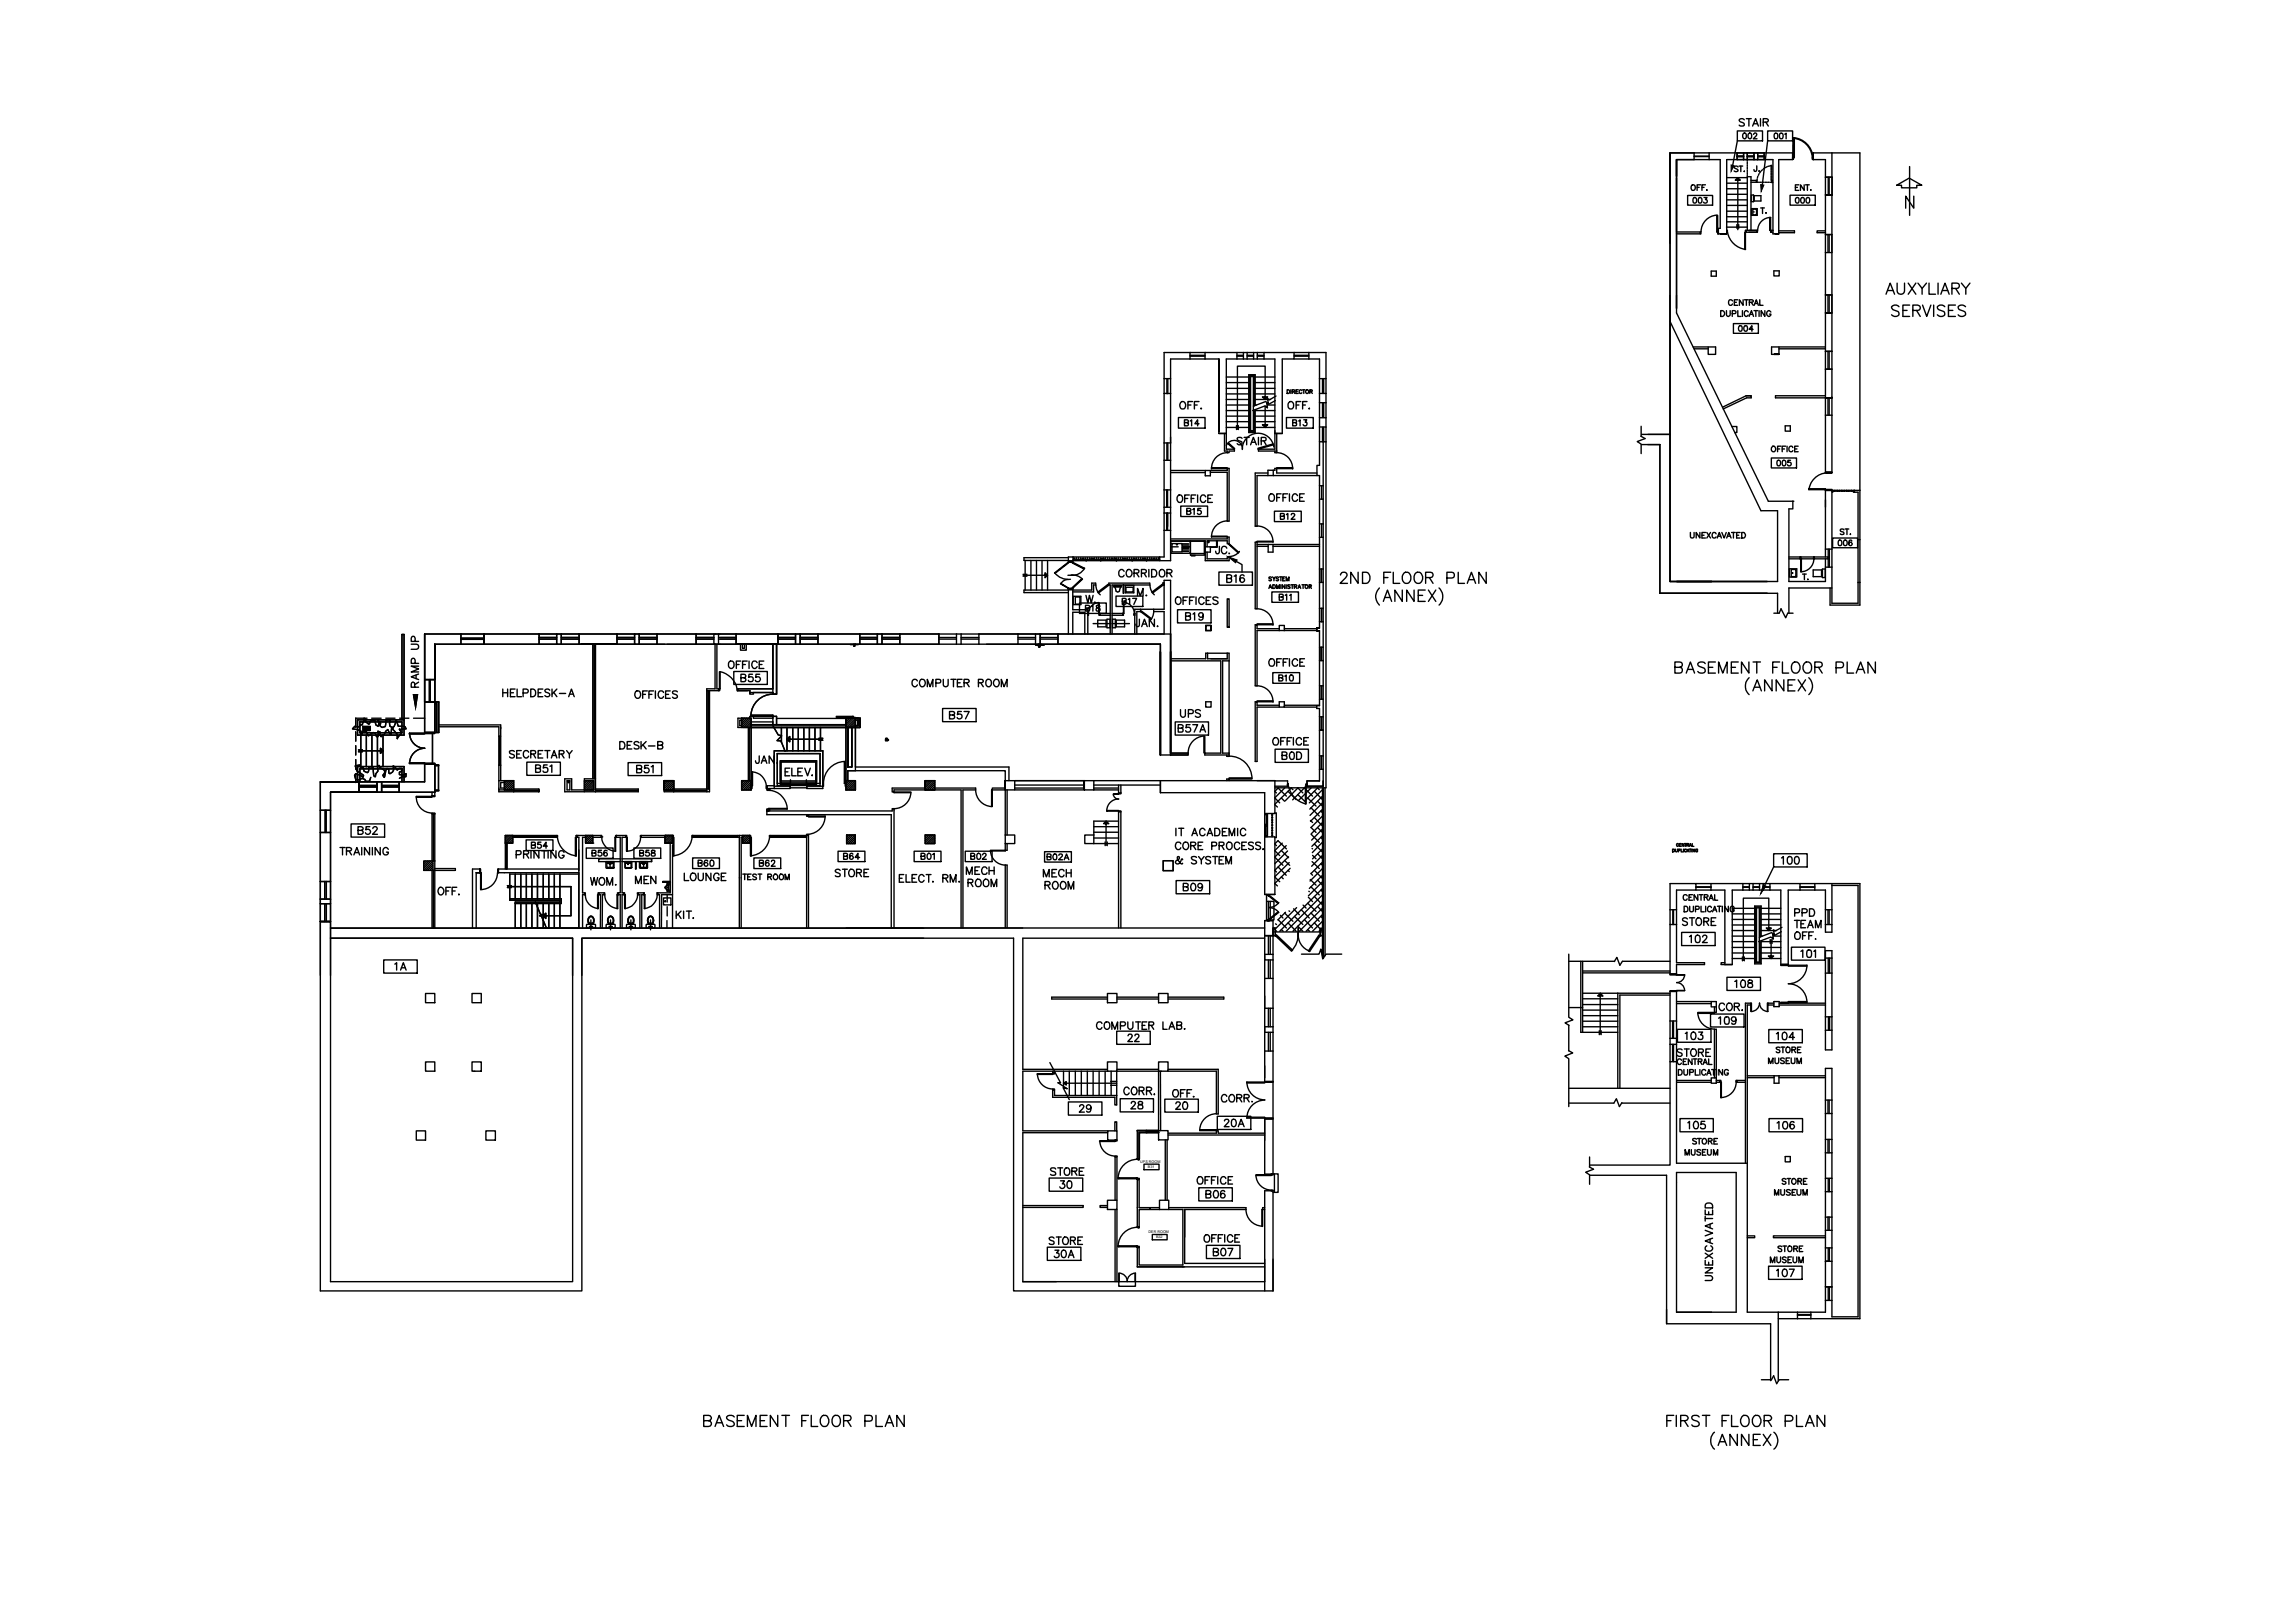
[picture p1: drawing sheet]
<svg xmlns="http://www.w3.org/2000/svg" width="420mm" height="297mm" viewBox="0 0 420 297" stroke-linecap="round" stroke-linejoin="round" font-family="sans-serif">
<defs><g id="words">
<g font-size=".7">
<text x="208.8" y="212.8">UPS ROOM</text>
<text x="210.2" y="213.8">B31</text>
<text x="210.3" y="225.6">DER ROOM</text>
<text x="211.6" y="226.7">B32</text>
</g>
</g></defs>
<!-- layer: 21-B$0$A-FLOR-STRS-LDER -->
<g fill="none" stroke="#000" stroke-width=".25">
<path d="M318.1 32.5l-.4 .5h.9l-.5-.5v9.5M335.4 28h5.1v61.7M318 41.1v.7M318.3 41.1v.7M226.4 77.9v.7M226.7 77.9v.7M231.6 73.1l.5-.5h-1l.5 .5v-6.1h-5.1v11.6M231.6 74.3v3.9l-.5-.5h1l-.5 .5M187.3 105.5h.7M187.3 105.1h.7M187.3 105.3h4.5l-.5-.5v.9l.5-.4M65.6 137.2h.8"/>
<path d="M65.6 137.6h.8M65.7 137.4h4.4l-.4 .5v-1l.4 .5zM69.7 136.9l.4 .5-.4 .5zM144.1 135.3l.5-.5v1l-.5-.5h6.5zM144.1 135.3l.5-.5v1zM149.9 135.1h.7M149.9 135.5h.7M202.3 154.1v.7M202.5 150.3l-.5 .4h1l-.5-.4v4.4M202.7 154.1v.7M92.9 162.4h.7M92.9 162.1h.7"/>
<path d="M93 162.3h11.5v5.3h-5l.4-.5v1l-.4-.5h5v-5.3zM99.5 167.6l.4-.5v1zM319 175.1v.8M319.3 175.1v.8M323.8 170.3l.5-.5h-.9l.4 .5v-5.9h-4.6v11.4M324.1 172v.7M324.2 172v3.4l-.5-.4h1l-.5 .4M324.4 172v.7M194.7 198.2l.5-.2v.6l-.5-.4h9.7M203.3 198.6h1.1M203.3 197.9h1.1M292.8 188.6v.8"/>
<path d="M293 181.8l-.5 .5h1l-.5-.5v7.5M293.1 188.6v.8"/>
</g>
<!-- layer: 21-B$0$A-WALL -->
<g fill="none" stroke="#000" stroke-width=".25">
<path d="M310.1 28h-4.4v51.5M310.1 29.2h-3.2v27.2M310.1 28h-4.4v78.4h19.7v-12.9h-3l-16.7-34.7M310.1 29.2h-3.2v28.1l16.8 34.4h4.5M310.1 28v1.2M319.2 28h.7v1.2h-.7zM320.6 33h1.1v.4h-1.1M321.1 28h.7v1.2h-.7zM321.5 33v.4M324.5 33h-.1v.4M331.9 29.2v-1.2h3.5v36.3h-1.2v-7M331.9 29.2v-1.2v1.2"/>
<path d="M331.9 29.2h2.3v3.2h1.2M331.9 28v1.2M334.2 35.7v7.2h1.2M335.4 35.7h-1.2h1.2M306.9 42.5h4.5v.3h-4.5M311.2 42.5v.3M314.9 42.8h-.4v-.3h.1v.3v-1h.3v-12.6h-2v-1.2h5.1v1.2h-1.9v13.6M316.1 42.8h-1.2h1.2M316.1 42.2h.1v.3h-.1zM319.5 42.2h2.2v.3h-2.2zM319.7 42.2v.3M319.9 42.2v-9.9h.7v9.9"/>
<path d="M320.2 42.5h1.5M321.6 42.2v.3M324.3 42.2v.3M324.6 42.2h-.4v.3h.4M325 42.8h.6h-1v-13.6h-1.6v-1.2h5.2v1.2h-2.6v13.6M325.6 42.2h2.9v.4h-2.9M334.2 42.2h-1.5v.4h1.5M335.4 57.3h-1.2h1.2M335.4 46.2h-1.2v7.8h1.2M213.1 64.5h4.8v1.2h-3.6v3.6h-1.2zM213.1 72h1.2v9.1h-1.2zM223.2 65.7h-2.6v-1.2h5.9v1.2h-2v16.5h1.5v.4h-1v.2h-.3v-.2h-.5v-3.3"/>
<path d="M223.2 79v-13.3v13.6M224.5 79.3h-1.3h1.3M227.6 64.5h.7v1.2h-.7zM229.5 64.5h.7v1.2h-.7zM233.7 79.3v3.3M234.8 79.3v-13.6h2.1v-1.2h-5.5v1.2h2v16.5h-3v.4h3.3M234.8 79.3h-1.4h1.4M239.6 64.5h3.2v4.8h-1.2v-3.6h-2zM241.6 72h1.2v1.7h-1.2zM242.8 78.1h-1.2v-1.6h1.2v1.7M300.5 79.5h5.2M305.7 79.5v26.9h17.8"/>
<path d="M310 63.5h4.1M310.1 63.8h2.6M320.6 72.8h-.8l-4.3 2M320.6 72.4h-.9l-4.3 2.1M324.3 63.5h9.9M325 72.8h10.4M325 72.4h9.2M325.7 63.8h8.5M334.2 72.8v-5.2h1.2v5.2M334.2 76h1.2v10.4h-1.2zM335.4 72.8h-1.2h1.2M213.1 84.2h1.2v5.5h-1.2z"/>
<path d="M213.1 92.8h1.2v1.1h-1.2zM214.3 98.6h10.4v-.3h.3v1.2h-.3v-.5h-3.7v1.1M214.3 86.1h6.4M214.3 86.5h6.4M214.3 99h6.4v1.1M221.6 86.1h3.1v-.4h.3v9.7h-.3v-9h-3.1M229.8 99.2h.3v12.2h-.3zM230.1 99.7h2.1M230.1 100h2.1M232.1 86.6h-2.3v9.7h.3v-9.3h2M233.1 99.7h8.5M233.1 100h8.5"/>
<path d="M233.1 86.1h.3v-.4h.3v.9h7.4M233.1 87h8M233.4 82.6v.2h.3v-.2M241.6 91.4h.6v4.5h-.6zM241.6 98.3h.6v5.8h-.6zM242.2 80.9v8h-.6v-1.9h-.5v-1.8h.5v-4.3h1.2M300.5 81.4h3.4v27.2h21.5v3.6M328.2 91.7v1.4h-.7v13.3h6.7v-2.6h1.2v6.6h4.8v-3.8h.3v4.1h-5.5v-3.1M328.2 91.7h.1M334.2 89.7h1.2v10.8h-1.2zM339.5 89.7v.4M340.5 89.7v9.1h-.3v-8.7h-.7v-.4h1"/>
<path d="M77.7 116v8.4v-8.4M77.7 116h6.7v1.9h-4.8M77.7 116v8.4h1.9M79.6 117.9v6.5M88.6 116v1.9v-1.9M88.6 116h10.1v1.9h-10.1zM102.8 116h-.9v1.9h.9M102.8 116v1.9M106 117.9h7h-6.6M106 116h7v1.9h-7zM108.5 117.9v24.6M108.7 117.9v24.6"/>
<path d="M108.8 117.9v24.6M109 117.9v24.6M117 116h-.8v1.9h.8M117 116v1.9M120.3 117.9v-1.9h7.1v1.9M120.3 117.9h7.1M130.7 116h.8v1.9h-.8zM130.9 117.9v8.2h-1.5M131 117.9h.8M131 116h.8M131.2 117.9v8.2h.4M134.8 116h7.6v1.9h-7.6z"/>
<path d="M135.6 117.9v1.1h1v-1.1M135.9 117.9v.8h.4v-.8M142.2 117.9v9.1h-.7v-.3M142.2 117.9v9.1h-.7v-9.1v8.2h-6.4M142.4 117.9h-7.6h7.6M145.6 116h.9v1.9h-.9zM149.7 116h7.7v1.9h-7.7zM161.5 116v1.9h-.9M161.5 116h-.9v1.9M164.7 116h7.2v1.9h-7.2zM175.1 116h.9v1.9h-.9zM186.4 116v1.9"/>
<path d="M189.6 116v1.9M190.4 116v1.9M193.7 116v1.9M195.6 108h-8.1v.5h8.1M195.6 116v-8.1h.8v3.7h2.8v4.4M195.6 102.1h-8.1v.5h8.1M196.4 108h3.5v-1.3h.7v.4h-.4v1.2h-3.8M196.4 116v-3.9h2.2v3.9M196.4 102.6v-.7h-.8v.8l18.7-.1v-5.5h-1.2v4.8h-.8v.7M203.3 116v-8.9h-.3v-.4h7.5v.4h-6.9v8.9M203.3 112.3h-1.9v.3h1.9M203.6 112.3h1.9v.3h-1.9"/>
<path d="M207.7 116v-4.5h1.1v.4h-.7v4.1M213.1 116v-4.1h-1.9v-.4h1.9v-5.3h1.2v32.1M214.3 116v21.8v-18.5M214.3 116h-35.1v1.9h33.2v20.4M220.7 101v1.6h4.3v-.7h-.3v.4h-3.7v-1.3M234.2 115.1h-4.1v-.8h-.3v11.2h.3v-10.1h4.1M235.1 115.1h6M235.1 115.4h6M241.1 114.9h.5h-.5v.5h.5h-.5zM241.6 106.6h.6v4.7h-.6zM241.6 114.9v-1.1h.6v4.6h-.6v-3M327.5 101.9h2.2"/>
<path d="M327.5 102.3h2.2M332 101.9h2.7v.4h-2.7M335.4 107.6h-7.9v4.6M79.6 140h.7v.1h-.7M79.6 128.5h-1.9h2.7v5.6h-.5v-5.6M79.6 124.4h-1.9h1.9M79.6 134.1h-1.9h1.9M79.6 139.9h-1.9h1.9M79.6 134.1h-1.9v-5.7h2.6v5.7M79.6 139.9h-1.9v3.2h-4.6v1.9h6.5M79.6 128.8h.3M79.6 128.4v5.7"/>
<path d="M79.6 139.9v5.8M80.3 134h.1M80.4 132.7h11.3v7.3M80.4 133h10.9v11.9h7.4M91.3 134.7h.4M91.5 134.7v5.3M91.7 133.1v.3M129.6 126.4v18M129.7 126.4v18M129.9 126.4v18.5h-6.6v-.3M131.6 126.1v.3h-2.2v18.5M131.6 126.1v.3"/>
<path d="M135.1 126.1v.3v-.3M135.1 126.4h2.2v.3h4.2M135.8 131.8h-.4v1h.4M135.8 131.4h-.7v1.7h.7M137 133.1v9.8M137.2 133.1v9.8M137.3 126.4v.6h.6v-.3M137.3 131.4v-.3h.6v.3h3.6v-.3h.7v1.5v-1.5h-.7v1.5v-.5h-4M137.5 132.6h17.4h-17.4M137.5 132.6h17.4M150.6 137.4h-8.9v6.5h3v-.5h-2.4M150.6 137.4v6.9h-2.9v-.5h2.4v-5.9h-7.8v5.9h2.4v.5h-3"/>
<path d="M150.6 137.4h-8.9v6.9M155.2 133.1v7.3v-7.3M155.2 133.1v7.3h.7M155.9 133.1v7.3M156.6 131.8h.5v1v-1zM156.6 131.4h.9M157.1 131.8v1h-.5h.5v-1v1h-.5h.5zM157.5 131.4v1.7v-1.7M157.5 131.4v1.7v-1.6M157.5 133.1h-.9h.9M157.5 133.1h-.9v8h-1.4M157.5 131.4v1.7"/>
<path d="M212.4 138.2v-18.9v18.9M212.4 138.2h5.1M214.3 137.8h3.2v.4h-3.2M214.3 120.9h9.2v16.9h-2.9v.4h4.4M214.3 120.6h6.4v-1.1h.4v1.1h3.6v-1.1h.3v1.4h-1.2v16.9h1.2v.6h-.4v-.2M234.2 129.1h-4.1v-.7h-.3v11h.3v-10h4.1M235.1 129.1h6.5M235.1 129.4h6M241.6 120.9h.6v4.6h-.6zM241.6 128h.6v3.2h-.6v-1.5h-.5v-.5h.5zM241.6 133.6v4.7h.6v-4.7M242.2 133.6h-.6h.6"/>
<path d="M58.6 143.1h7.2h-7.2v5.2h1.9M58.6 143.1v5.2h1.9M58.6 143.1h7.2M60.5 152.4h-1.9v8.9M60.5 152.4v8.9h-1.9M65.8 143.1v1.9v-1.9M65.8 145h-5.3h5.3M65.8 143.1v1.9M65.8 145h-5.3v3.3M69 143.1h.9v1.9h-.9zM79.1 145v.7M79.1 148.9v8.7"/>
<path d="M79.1 159.3v10.6M79.3 148.9v8.7M79.3 159.3v10.6M79.4 148.9v8.7M79.4 159.3v10.6M79.6 144.6h.7v.1h-.7zM79.6 148.9v21M79.6 159h3.8v.3h-3.8M87.2 159.7v10.2M88 159.7h-.8h.7v-.7v.7v-.7h-1.4v10.9M91.2 159h14.8M91.2 159.7h14.8"/>
<path d="M91.3 142.9h1M91.3 144.6h2.7v.3M91.3 140h.4M91.7 140v2.9M92.3 143.2h-.6v1h.6M94 144.4h4.7v.5v-.3M94 144.7h4.7M94.1 144.6h4.6M105.6 152.9v.3h-.1M106 152.9h1.2M106 153.2v16.7M107 144.6v.3"/>
<path d="M107.2 153.2h-.5v10.2h.3M108.5 152.9h1.5M108.5 153.2h1.5M109 144.6h7.9M109 144.7h7.9M109 144.4h7.9v.5h-7.9M112.8 153.2h.8v10.2h-.4v.3h.4v6.2M112.8 153.2v-.3v.3M112.8 152.9h1.8M113.5 157.2h-3.9v.5h3.9M113.8 157.2h5.5v.5h-5.5M114.6 153.2h-.7v10.2h.3v.3h-.3v6.2"/>
<path d="M116.3 157.7v1.3h.2v-1.3M117.4 152.9h4.4M117.4 153.2h4.4M119.3 157.2v.5M121.6 144.6v.3M122.7 154.3v9.1h-2.4M123.1 152.9h.1M123.1 153.2h.1M123.1 154.6v9.1h-2v6.2M123.3 144.6h6.1M123.3 144.7h6.1M123.3 144.4h6.6"/>
<path d="M126.8 152.9h9.1M126.8 153.2h8.6M126.8 153.1h8.3M135.1 152.9v.3M135.4 152.9v17M135.9 153.2h-.2v16.7M137.3 152.9h.1M137.3 153.2h.1M137.5 142.9v-9.8h17.4v9.8M140.4 148.2h.5M140.4 144.5h.5M140.7 148.4h-.3h.3"/>
<path d="M140.9 153.2h6.8M141 152.9h6.7M141 153.1h6.7M141.7 143.8h-1.3v.5h1.3M147.7 149.1v.1M147.7 152.7v17.2M148 149.1v.2M148 152.7v17.2M150.1 143.4h-2.4v.5h2.9M155.2 141.1h28.8v1.8M155.2 141.1v1.8M155.9 140.4v-7.3v7.3"/>
<path d="M156.6 140.4h28.1v2.5M163.7 148.1v-.1h-.4v.4h-22.9v.7h22.8v20.8M163.7 148v21.8M169.4 144.2h-6.1v.7h.4v-.3h12.3v25.2M171.1 144.2h7.5v.4h-2.3v25.2M184 144.2h-2.3v.4h2.3v8.2M184 154.4v1.2h.4v-1.2M184.4 144.6v8.2M185.8 142.9h12.7M185.8 144.6h12.7M185.8 144.2h12.7M185.8 143.7h12.7"/>
<path d="M200.3 142.9h33.1v6h-1.9v-3.8h-19.1v-2.2M200.3 144.6h4.5M200.3 144.2h4.5M200.3 143.7h12.1M204.8 143.7v1.5h.4v-1.5M224.6 142.9v-.3h.4v.3M231.5 153.2h1.9v10.5h-1.9zM233.4 142.9h2.3v1M233.4 143.9h2.5M241.6 142.9v-2.1h.6v3.1h-3.2M241.6 142.9h-2.3v1h2.9v-1v1M241.6 142.9h-2.3v1"/>
<path d="M58.6 178.5v-9.8h1.9h-1.9h1.9v9.8M58.6 164.5h1.9v.9h-1.9zM60.5 169.8h171M60.5 169.9h108.6M104.8 178.5v-6.8h-44.3h44.3v62.9h-44.3v-65.9h-1.9v67.6h47.9v-64.6h79.1v64.6h47.5v-18.4h-1.6v18.4M107 163.7h-.3v6.2M110.6 163.4h-.9v.3h.3l-.1 6.2M110.6 163.7h-.3v6.2M116.9 163.7h.3v6.2M116.9 163.4h1.1M117.8 163.7h-.3v6.2M120.5 163.7h.2v6.2"/>
<path d="M122.1 168.5v1.4M122.1 163.7v1.4M122.1 165.9v1.7M122.7 161.5h-1.4v-.2h1.4h-1.4v.2h1.4M169.1 171.7h-62.6v6.8M184 169.8v-11.5h.4v11.5M204.8 169.8v-21.3h.4v21.3M231.5 174.7h1.6v1h-1.6zM231.5 168.5h1.6v2.7h-1.6zM231.5 174.7v1M231.5 171.7h-44.2v24h15.4M289.4 175.9v13"/>
<path d="M289.7 175.9v13M289.7 178.1h16M289.7 177.7h16M305.7 161.7h4.8v1.2h-3.6v3.6h-1.2zM305.7 169.2h1.2v7h5.2v.3h-5.2v1.8h-1.2zM315.8 176.2h-.7v.3h.7v-13.6h-2.6v-1.2h5.9v1.2h-2v13.6M317.1 176.5h-1.3h1.3M320.3 161.7h.6v1.2h-.6zM322.1 161.7h.7v1.2h-.7zM326 176.5v-13.6h-2v-1.2h5.5v1.2h-2.1v13.6M327.4 176.5h-1.4h1.4M334.2 169.2h1.2v1.4h-1.2z"/>
<path d="M334.2 174h1.2v1.3h-1.2zM334.2 178.1h1.2v8h-1.2zM335.4 161.7v4.8h-1.2v-3.6h-2v-1.2h8.3v79.6h-9v-1.1h2.7v-2.2h1.2v3h4.8v-78.9h-4.8M192.7 199.5h.4v1h11.3v1.7h-.3v-1.4h-11.4zM192.7 196v.4h.4v-.4M202.7 196h-15.4v11h15.5M204.5 196h7.6v10.9h-2.2M204.5 195.7h7.6M212.4 196l.1 10.9M213.8 195.7h9.2v8.2h-.3v-7.9h-8.9M231.5 184.5v-5.4h1.6v5.4h-1.6M231.5 187.9h1.6v1h-1.6z"/>
<path d="M231.5 192.4h1.6v5.6h-1.6zM287.2 184.4h2.5M287.2 199.2h18.5M305.7 181.4h1.2v5.5h-1.2zM305.7 190h1.2v1.1h-1.2zM305.7 181.8h-9.5v17.4M305.7 182.1h-9.1v17.1M306.9 183.3h6.4M306.9 183.7h6.4M307 197.7h6.3M307 198.1h6.3M313.9 197.3v-8.9h.3v8.9"/>
<path d="M313.9 184.3v1h.3v-1M314.2 197.7h.7v.4h-.7M319.5 197.7h-1.5v.4h1.5M319.9 197.2h4.9M319.9 196.9h4.9M324.8 183.6h-1.1v.3h1.1M325.7 197.2h8.5M325.7 196.9h8.5M325.7 183.9h8.5M325.7 183.6h8.5M334.2 188.6h1.2v3.6h-1.2zM334.2 195.5h1.2v5.8h-1.2z"/>
<path d="M202.8 207.3h-15.5v27.3h17.5v.8h3.1v-.8h23.6M204.1 207v-1.7h.3v1.7M204.1 211.6v8.1M204.5 211.6v8.1M209.9 207.3h2.2M213.3 208.6v11.1M213.7 208.6v11.1M213.8 207.4h8.9v-.5h.3v.5h8.5M213.8 207.7h17.7M231.5 204.8h1.6v10.1h-1.6zM291.1 215.1h14v27.2M306.9 214.6h11v25.6h-11z"/>
<path d="M319.5 212.9v-29.3h1.1v.3h-.7v56.3h9.2v1.1h-3.5M319.9 212.9h-13v-18.6h-1.2v18.9h-14.6M334.2 203.8h1.2v4.7h-1.2zM334.2 211h1.2v4.6h-1.2zM334.2 218.1h1.2v4.7h-1.2zM187.3 220.6h11v.4h-11M202.7 220.6h-1.3v.4h1.3M204.1 221.4v13.2M204.5 221.4v13.2M214 221h14.1v.4h-11.2v5M214 221.4h2.5M216.9 231.2h14.6"/>
<path d="M216.9 231.9h14.6M231.5 221h-.3v.4h.3M305.1 239.6v2.7h19.1v10.4M319.9 226.2h1.3v.3h-1.3M334.2 226.2h-9.5v.3h9.5M334.2 225.2h1.2v3.2h-1.2zM334.2 230.8v4.7h1.2M334.9 230.8h-.7h1.2v4.7h-1.2M325.6 240.2v12.5"/>
</g>
<!-- layer: 21-B$0$A-FLOR-BLOW -->
<g fill="none" stroke="#000" stroke-width=".25">
<path d="M310.1 29.2h2.8M310.1 28h2.8M318 29.2h1.2M318 28h1.2M319.9 29.2h1.2M319.9 28h1.2M321.8 29.2h1.2M321.8 28h1.2M334.2 32.4v3.3M335.4 32.4v3.3M334.2 42.9v3.3M334.2 54v3.3"/>
<path d="M335.4 42.9v3.3M335.4 54v3.3M213.1 69.3v2.7M214.3 69.3v2.7M217.9 65.7h2.7M217.9 64.5h2.7M226.5 65.7h1.1M226.5 64.5h1.1M228.3 65.7h1.2M228.3 64.5h1.2M230.2 65.7h1.2M230.2 64.5h1.2"/>
<path d="M236.9 65.7h2.7M236.9 64.5h2.7M241.6 69.3v2.7M241.6 73.7v2.8M241.6 78.1v2.8M242.8 69.3v2.7M242.8 73.7v2.8M242.8 78.2v66h-9.4M334.2 64.3v3.3M334.2 72.8v3.2M335.4 64.3v3.3M335.4 72.6v3.4"/>
<path d="M213.1 81.1v3.1M213.1 89.7v3.1M213.1 93.9v3.2M214.3 81.1v3.1M214.3 89.7v3.1M214.3 93.9v3.2M241.6 88.9v2.5M241.6 95.9v2.4M242.2 88.9v2.5M242.2 95.9v2.4M84.4 117.9h4.2M84.4 116h4.2"/>
<path d="M98.7 117.9h3.2M98.7 116h3.2M102.8 117.9h3.2M102.8 116h3.2M113 117.9h3.2M113 116h3.2M117 117.9h3.3M117 116h3.3M127.4 117.9h3.6M127.4 116h3.6M131.5 117.9h3.3M131.5 116h3.3"/>
<path d="M142.4 117.9h3.2M142.4 116h3.2M146.5 117.9h3.2M146.5 116h3.2M157.4 117.9h3.2M157.4 116h3.2M161.5 117.9h3.2M161.5 116h3.2M171.9 117.9h3.2M171.9 116h3.2M176 117.9h3.2M176 116h3.2"/>
<path d="M186.4 117.9h3.2M186.4 116h3.2M190.4 117.9h3.3M190.4 116h3.3M196.4 101.9h15.9M196.6 102.2h.1zM197 102.2h.1zM197.4 102.2h.1zM197.8 102.2h.1zM198.2 102.2h.1zM198.6 102.2h.1zM199 102.2h.1z"/>
<path d="M199.4 102.2h.1zM199.9 102.2h.1M200.3 102.2h.1M200.7 102.2h.1zM201.1 102.2h.1M201.5 102.2h.1zM201.9 102.2h.1zM202.3 102.2h.1zM202.7 102.2h.1zM203.1 102.2h.1zM203.5 102.2h.1zM203.9 102.2h.1z"/>
<path d="M204.3 102.2h.1zM204.7 102.2h.1M205.1 102.2h.1zM205.5 102.2h.1zM205.9 102.2h.1zM206.3 102.2h.1zM206.7 102.2h.1zM207.2 102.2h.1M207.5 102.2h.1zM208 102.2h.1M208.4 102.2h.1M208.8 102.2h.1"/>
<path d="M209.2 102.2h.1zM209.6 102.2h.1M210 102.2h.1zM210.4 102.2h.1zM210.8 102.2h.1zM211.2 102.2h.1zM211.6 102.2h.1zM212 102.2h.1zM241.6 104.1v2.5M241.6 111.3v2.5M241.6 118.4v2.5M242.2 104.1v2.5"/>
<path d="M242.2 111.3v2.5M242.2 118.4v2.5M334.2 100.5v1.4M334.2 102.3v1.5M335.4 100.5v3.3M65.1 133.9v1.7M65.1 136.5v1.7M65.1 139v1.8M65.9 132.1h7.7v2h-7.7zM67.2 131.4h-2.1v1.7M68 131.4h1.8M70.6 131.4h1.7"/>
<path d="M73.2 131.4h1.7M73.6 131.7v-15.6h.4v18.4h-8.5v-2.8h8.5M75.7 131.4h2.1M77.7 124.4v4v-4M77.7 124.4v4M79.6 124.4v4M241.6 125.5v2.5M241.6 131.2v2.4M241.6 138.3v2.5M242.2 125.5v2.5M242.2 131.2v2.4M242.2 138.3v2.5"/>
<path d="M58.6 148.3v4.1M60.5 148.3v4.1M65.1 141.6v1.6M65.5 143.1v-2.8h8.5v2.8M65.8 143.1h3.2M65.8 145h3.2M65.9 143.1v-2.4h7.7v2.4M69 145h-3.2h3.2M69.9 143.1h3.2M69.9 145h3.2M231.5 148.9v4.3M232.8 152.4l.2 .1z"/>
<path d="M232.8 152.8l.2 .2zM232.8 151.9l.2 .2zM232.8 151.5l.2 .1zM232.8 150l.2 .2zM232.8 150.5l.2 .1zM232.8 151l.2 .1zM232.8 149.1l.2 .1zM232.8 149.6l.2 .1zM232.9 148.9v4.3M233.4 148.8h.3v4.5h-.3M242.1 144.2v30.7M242.3 144.2v31.2"/>
<path d="M242.6 144.2v30.7M58.6 161.3v3.2M58.6 165.4v3.3M60.5 161.3v3.2M60.5 165.4v3.3M231.5 171.2v3.5M231.5 175.7v3.4M233.1 170.6h9.2M233.1 171.2v3.5M233.1 175.7v3.4M305.7 166.5v2.7M306.9 166.5v2.7"/>
<path d="M310.5 162.9h2.7M310.5 161.7h2.7M319.1 162.9h1.2M319.1 161.7h1.2M320.9 162.9h1.2M320.9 161.7h1.2M322.8 162.9h1.2M322.8 161.7h1.2M329.5 162.9h2.7M329.5 161.7h2.7M334.2 166.5v2.7M334.2 175.3v2.8"/>
<path d="M335.4 166.5v2.7M335.4 175.3v2.8M231.5 184.5v3.4M231.5 188.9v3.5M233.1 184.5v3.4M233.1 188.9v3.5M305.7 186.9v3.1M305.7 191.1v3.2M306.9 186.9v3.1M306.9 191.1v3.2M334.2 186.1v2.5M335.4 186.1v2.5"/>
<path d="M334.2 201.3v2.5M334.2 208.5v2.5M334.2 215.6v2.5M335.4 201.3v2.5M335.4 208.5v2.5M335.4 215.6v2.5M204.8 234.6h3.1M334.2 222.8v2.4M334.2 228.4v2.4M334.2 235.5v2.5M335.4 222.8v2.4M335.4 228.4v2.4"/>
<path d="M335.4 235.5v2.5M329.1 241.3h2.4M329.1 240.2h2.4"/>
</g>
<!-- layer: 21-B$0$A-DOOR -->
<g fill="none" stroke="#000" stroke-width=".25">
<path d="M314.3 39.4h.2v3.1h-.2zM314.3 39.4a3.1 3.1 0 0 0-2.9 3M324 39.8v2.4h.2v-2.4a2.39 2.39 0 0 0-2.4 2.4M328.2 28.8h.1v.4h-.1zM328.2 28.8h.1M331.8 28.8h.1v.4l-.1-.1zM331.8 28.8h.1M316.3 42.5a3.9 3.9 0 0 0 3.3 3.1M319.4 42.5v3.2M319.5 42.5v3.2M334.2 86.6a3.5 3.5 0 0 0-3.1 3v-.1h3.1v.1h-3.1M334.2 89.6h1.2v.1h-1.2z"/>
<path d="M334.2 86.4h1.2v.2h-1zM335.4 89.7h.1v.4h-.1zM335.5 89.7h3.9v.2h-3.9zM335.9 89.7v.2zM336.4 89.9h.1M336.4 89.9v-.2v.2M336.7 89.7l.1 .2zM337.2 89.9h.1M337.2 89.9v-.2v.2M337.6 89.7l.1 .2zM338.1 89.9h.1M338.1 89.9v-.2v.2"/>
<path d="M338.5 89.7v.2zM338.9 89.9h.1M338.9 89.9v-.2v.2M339.4 89.7h.1v.4h-.2zM199.2 112.3h.1v.3h-.1zM201.1 110.3l.1 2zM201.1 110.3a1.97 1.97 0 0 0-1.8 1.9M201.2 112.3h.2v.3h-.2zM205.5 112.3h.2v.3h-.2zM205.7 110.3l.1 2zM205.8 110.3a1.97 1.97 0 0 1 1.9 1.9M207.6 112.3h.1v.3h-.1z"/>
<path d="M329.5 101.9h2.5v.4v-.4h.2v.4h-2.7zM329.7 101.9v2.7a2.39 2.39 0 0 0 2.4-2.3M329.8 102.3v2.3M74.9 134.2h2.8v.1h-2.8M74.9 139.6h2.8v.1h-2.8M75 134.2a2.77 2.77 0 0 0 2.8 2.7 2.77 2.77 0 0 0-2.8 2.8M77.7 134.1h1.9v.1h-1.7zM77.7 139.7h1.9v.2h-1.9zM131.6 126.1h.1l.1 .3h-.2zM131.7 122.9v3.2M131.8 126.1v-3.2a3.9 3.9 0 0 1 3.1 3.2M135 126.1l.1 .3h-.2z"/>
<path d="M137.5 130.9h4v.2h-4zM141.5 127a4 4 0 0 0-4 3.9M154.6 139.4a4 4 0 0 0-3.8 4M154.6 139.4h.1v4h-.1zM79.1 145.7h.5v.1zM79.1 148.8h.5v.1zM87.9 159h.1v.7h-.1zM91.1 159h.1v.7l-.1-.1zM101.9 152.9h.2l-.1 .3h-.1zM105.5 152.9h.1v.3h-.1zM110 152.9h.2v.3h-.2zM110.2 153.2h.1"/>
<path d="M110.2 153.2a2.6 2.6 0 0 0 2.5 2.6v-2.6h-.1v2.6M112.7 152.9h.1v.3h-.1zM114.6 152.9h.1v.3h-.1zM117.2 152.9h.2v.3h-.1zM117.3 153.2a2.53 2.53 0 0 1-2.6 2.6v-2.6h.1v2.6M123.1 152.9h.1v.3h-.1zM126.7 152.9h.1v.3h-.1zM137.3 152.9h.1v.3h-.1zM137.5 143.8h.1l.1 .5h-.2zM140.3 143.8h.1v.5h-.1zM140.4 148l.3 .1v.1h-.3zM140.4 144.5h.4v.2h-.4z"/>
<path d="M140.9 152.9h.1v.3zM147.7 149.2h.3v.2h-.3zM147.7 152.7l.3 .1h-.3zM150.6 143.4h.2v.5h-.2zM154.7 143.4h.2v.5h-.2zM163.7 144.9h3.1v.2h-3.1zM166.8 145.1a3.1 3.1 0 0 1-3.1 2.9M178.6 144.5a3.1 3.1 0 0 0 2.9 3.1M181.3 155.6h2.7v.1h-2.7zM181.3 155.7a2.73 2.73 0 0 0 2.8 2.6M181.5 144.6h.2v3h-.2zM202.6 148.3l2.2 .1z"/>
<path d="M203.8 145.4a.99 .99 0 0 0 1 .9M203.8 145.3l1 .1zM204.8 148.4h.4v.1h-.4zM204.8 145.2h.4v.1h-.4zM204.8 146.2a2.18 2.18 0 0 0-2.2 2.1M107 163.4h.2v.3h-.2zM107.2 163.7a2.53 2.53 0 0 0 2.3 2.6v-2.6h-.1v2.6M109.5 163.4h.2v.3h-.2zM110.6 163.4h.1v.3h-.1zM110.7 163.7a2.53 2.53 0 0 0 2.4 2.6v-2.6h-.1v2.6M113 163.4h.2v.3h-.1zM114.2 163.4h.2v.3h-.2z"/>
<path d="M116.7 163.4h.2v.3h-.2zM116.7 163.7a2.62 2.62 0 0 1-2.3 2.6v-2.6h.1v2.6M117.8 163.4h.2v.3h-.2zM120.3 163.4h.2v.3h-.2zM120.3 163.7a2.62 2.62 0 0 1-2.3 2.6v-2.6h.1v2.6M305.7 178.3h1.2v.1h-1.2zM305.7 178.3h1.2M308.4 178.4a1.46 1.46 0 0 1-1.4 1.4 1.46 1.46 0 0 1 1.4 1.5h-1.5h1.5M308.4 178.4h-1.5l1.5 .1M326 176.5h1.4v.2h-1.4zM326 176.5h1.4M330.8 176.6a3.4 3.4 0 0 1-3.4 3.4 3.4 3.4 0 0 1 3.4 3.5"/>
<path d="M330.8 176.7h-3.4v.1h3.4M189.9 196.5h2.8v.1h-2.8zM189.9 196.6a2.81 2.81 0 0 0 2.8 2.7M192.7 196.4h.4v.2l-.4-.1zM192.7 199.3h.4v.2h-.4zM228.2 198h3.3v.2h-3.2M228.3 198a3.3 3.3 0 0 0 3.3 3.3M231.5 198h1.6v.1h-1.4zM231.5 198h1.6M305.7 181.3h1.2v.1h-1.2zM305.7 181.4h1.2M310.8 185.3h3.1v.2h-3.1z"/>
<path d="M310.8 185.4a3.1 3.1 0 0 0 3.1 2.9M314.9 197.7h.2l-.1 .4h-.1zM315 198.1h.1v2.8h-.1zM317.8 197.7h.2v.4h-.1zM317.9 198.1a2.81 2.81 0 0 1-2.7 2.8M323.6 185.1v-1.5l.1 1.5M323.7 185.1a1.54 1.54 0 0 1-1.6-1.5 1.54 1.54 0 0 1-1.5 1.5v-1.5v1.5M326 183.4h1.3l.1 .2h-1.4zM326 183.6h1.4M330.8 183.3h-3.4v.2h3.4M201.3 208.8h2.8v.1h-2.8zM201.4 208.9a2.81 2.81 0 0 0 2.8 2.7"/>
<path d="M204.1 211.6h.4v.1zM204.1 208.7h.4v.1h-.4zM208.2 212.1h.3h-.3M208.2 215.9h.3M208.2 212.1h.3M219.6 206.8h3.1v.1h-3.1zM222.7 203.8a3.1 3.1 0 0 0-3.1 3M228.3 204.5h3.2v.1h-3.3M229.9 215h2.8v.1h-2.8zM229.9 215.1a2.81 2.81 0 0 0 2.8 2.7M231.5 204.6h1.6v.2h-1.6zM231.5 204.8h1.6"/>
<path d="M231.6 201.3a3.3 3.3 0 0 0-3.3 3.3M232.7 217.8h.4v.1zM232.7 214.9h.4v.2l-.4-.1zM204.8 233v1.6l.1-1.6M204.8 233a1.54 1.54 0 0 1 1.6 1.5M207.8 233v1.6l.1-1.6M207.9 233a1.54 1.54 0 0 0-1.6 1.5M208.2 224.6h.3h-.3M208.2 224.6h.3M208.2 228.3h.3M228.1 221.3a3.1 3.1 0 0 0 2.9 3.1M231 221.4h.2v3.1h-.2z"/>
</g>
<!-- layer: 21-B$0$A-FLOR-SADL -->
<path d="M79.2 134.2v5.5M233.1 198.1v6.5" fill="none" stroke="#000" stroke-width=".25"/>
<!-- layer: 21-B$0$A-COLS-CONC -->
<g fill="none" stroke="#000" stroke-width=".25">
<path d="M313.3 49.6h.9v.9h-.9zM324.8 49.6h.9v.9h-.9zM312.7 63.5v1.4h1.4v-1.4M317 78.1h1v1.1h-.4M324.3 63.5v1.4h1.4h-.9h.9v-1.4M326.8 77.9h1v1h-1zM220.7 86.1h.9v1h-.9zM232.1 86.1h1v.9h-1zM232.2 99.7h.9v1.3h-.9zM220.7 100.1h.9v.9h-.9zM220.7 114.5v.9v-.9h1v.9v-.9zM221.7 115.4h-1h1"/>
<path d="M234.2 114.5h.9v.9h-.9zM135.8 131.4v1.7h1.7M135.8 131.4h1.7v1.7M136 131.4l-.2 .3M136.3 131.4l-.5 .6M136.7 131.4l-.9 1M137 131.4l-1.2 1.3M137.4 131.4l-1.6 1.7M137.5 131.7l-1.4 1.4M137.5 132.1l-1.1 1M137.5 132.4l-.7 .7M137.5 132.8l-.4 .3"/>
<path d="M154.9 131.4v1.7v-1.7M154.9 131.4h1.7M154.9 131.4v1.7h1.7M155.2 131.4l-.3 .3M155.5 131.4l-.6 .7M155.9 131.4l-1 1.1M156.2 131.4l-1.3 1.4M156.6 133.1h-1.7h1.7M156.6 131.4v1.7M156.6 132.5l-.6 .6M156.6 131.4l-1.7 1.7M156.6 131.8l-1.3 1.3"/>
<path d="M156.6 132.1l-1 1M156.6 132.8l-.2 .3M220.7 128.4h1v1h-1zM234.2 128.4h.9v1h-.9zM77.6 157.6h1.7v1.7h-1.7zM77.9 157.6l-.3 .3M78.2 157.6l-.6 .6M78.6 157.6l-1 1M78.9 157.6l-1.3 1.4M79.3 158.3l-1 1M79.3 159l-.3 .3M79.3 157.6l-1.7 1.7"/>
<path d="M79.3 158l-1.4 1.3M79.3 158.7l-.6 .6M92.3 142.9h1.7v1.7h-1.7zM92.6 142.9l-.3 .2M92.9 152.9l-.4 .3M92.9 142.9l-.6 .6M93.2 152.9l-.7 .7M93.3 142.9l-1 .9M93.6 152.9l-1.1 1.1M93.7 142.9l-1.4 1.3M93.9 152.9v1.4h-1.4M93.9 152.9h-1.4v1.4"/>
<path d="M93.9 153l-1.4 1.3M93.9 153.3l-1 1M93.9 153.7l-.7 .6M93.9 154l-.3 .3M94 142.9l-1.7 1.6M94 143.2l-1.3 1.4M94 143.6l-1 1M94 143.9l-.6 .7M94 144.3l-.3 .3M98.7 144.6v.3M107 142.9h1.7M107 142.5v2.1"/>
<path d="M107.2 142.9l-.2 .1M107.2 152.9v1.4h1.3M107.2 152.9h1.3v1.4M107.2 152.9h1.3v1.4h-1.3zM107.4 152.9l-.2 .2M107.5 142.9l-.5 .5M107.8 152.9l-.6 .6M107.9 142.9l-.9 .9M108.1 152.9l-.9 .9M108.2 142.9l-1.2 1.2M108.5 152.9l-1.3 1.3M108.5 154.3h.1"/>
<path d="M108.5 153.2l-1 1.1M108.5 153.6l-.7 .7M108.5 153.9l-.4 .4M108.6 142.9l-1.6 1.5M108.7 142.9h-1.7v1.7M108.7 142.9v1.7h-1.7M108.7 143.1l-1.5 1.5M108.7 143.5l-1.1 1.1M108.7 143.8l-.7 .8M108.7 144.2l-.4 .4M108.7 144.5l-.1 .1M121.6 142.9v1.7v-1.7"/>
<path d="M121.7 142.9l-.1 .1M121.8 152.9h1.3v1.4h-1.3zM121.8 152.9h1.3v1.4h-1.3h1.3v-1.4zM122 152.9l-.2 .2M122.1 142.9l-.5 .4M122.4 152.9l-.6 .6M122.4 142.9l-.8 .8M122.7 152.9l-.9 .9M122.8 142.9l-1.2 1.2M123 152.9l-1.2 1.3M123.1 153.2l-1.1 1.1M123.1 153.6l-.7 .7"/>
<path d="M123.1 153.9l-.4 .4M123.1 154.3h.1M123.2 142.9l-1.6 1.5M123.3 142.9h-1.7v1.7h1.7M123.3 142.9h-1.7h1.7M123.3 144.6h-1.7h1.7M123.3 142.9v1.7v-1.7M123.3 142.9v1.7M123.3 143l-1.5 1.6M123.3 143.4l-1.2 1.2M123.3 143.7l-.8 .9M123.3 144.1l-.4 .5"/>
<path d="M123.3 144.4l-.1 .2M135.9 142.9l-.1 .1M136.2 152.9l-.3 .3M136.3 142.9l-.5 .5M136.5 152.9l-.6 .6M136.7 142.9l-.9 .9M136.9 152.9l-1 1M137 142.9l-1.2 1.2M137.3 152.9h-1.4v1.4M137.3 152.9v1.4h-1.4M137.3 152.9l-1.4 1.3M137.3 153.2l-1.1 1.1"/>
<path d="M137.3 153.6l-.7 .7M137.3 154l-.4 .3M137.3 142.9l-1.5 1.5M137.5 142.9h-1.7v1.7M137.5 142.9v1.7h-1.7M137.5 143.1l-1.5 1.5M137.5 143.4l-1.1 1.2M137.5 143.8l-.8 .8M137.5 144.1l-.4 .5M137.5 144.5l-.1 .1M154.9 142.9h1.7v1.7h-1.7zM155.1 152.8l-.1 .2"/>
<path d="M155.1 142.9l-.2 .2M155.5 142.9l-.6 .6M155.5 152.8l-.5 .5M155.8 152.8l-.8 .9M155.8 142.9l-.9 .9M156.2 152.8l-1.2 1.2M156.2 142.9l-1.3 1.3M156.6 152.8v1.6h-1.6M156.6 152.8h-1.6v1.6M156.6 152.8l-1.6 1.6M156.6 153.2l-1.3 1.2M156.6 153.5l-.9 .9"/>
<path d="M156.6 153.9l-.5 .5M156.6 154.2l-.2 .2M156.6 142.9l-1.7 1.6M156.6 143.2l-1.4 1.4M156.6 143.5l-1.1 1.1M156.6 143.8l-.7 .8M156.6 144.2l-.3 .4M169.4 152.8v1.6h1.7v-1.6M169.4 142.9v1.7v-1.7M169.4 152.8h1.7v1.6h-1.7zM169.4 152.8h1.7M169.4 142.9h1.7"/>
<path d="M169.7 142.9l-.3 .3M169.7 152.8l-.3 .3M170.1 142.9l-.7 .6M170.1 152.8l-.7 .7M170.4 142.9l-1 1M170.4 152.8l-1 1M170.7 142.9l-1.3 1.3M170.7 152.8l-1.3 1.4M171.1 142.9v1.7h-1.7M171.1 142.9l-1.7 1.7M171.1 143.2l-1.3 1.4M171.1 143.6l-1 1"/>
<path d="M171.1 143.9l-.6 .7M171.1 144.3l-.3 .3M171.1 152.8l-1.5 1.6M171.1 153.2l-1.2 1.2M171.1 153.5l-.8 .9M171.1 153.9l-.5 .5M171.1 154.2l-.1 .2M184 152.8h1.8v1.6h-1.8zM184 142.9v1.7v-1.7h1.8v1.7h-1.8zM198.5 142.9v1.7v-1.7h1.8v1.7h-1.8zM198.6 152.8h1.7v1.6h-1.7zM213 157.5h1.8v1.8h-1.8z"/>
<path d="M77.9 181.8h1.7v1.7h-1.7zM77.9 194.4h1.7v1.6h-1.7zM86.4 181.8h1.7v1.7h-1.7zM86.4 194.4h1.7v1.6h-1.7zM86.8 196v.1M86.9 196v.1M202.7 181.8h1.8v1.7h-1.8zM202.7 194.4h1.8v1.6h-1.8zM212.1 181.8h1.7v1.7h-1.7zM212.1 194.4h1.7v1.6h-1.7zM212.6 196v.1M313.3 197.3h.9v.9h-.9z"/>
<path d="M313.3 183.3h.9v1h-.9zM324.8 183.3h.9v.9h-.9zM324.8 196.9h.9v1.3h-.9zM76.2 207h1.7v1.7h-1.7zM89 207h1.7v1.7h-1.7zM202.7 219.7h1.8v1.7h-1.8zM202.8 207h1.7v1.7h-1.7zM204.1 211.7h.4M204.1 208.7h.4M212.1 206.9h1.7v1.7h-1.7zM212.3 219.7h1.7v1.7h-1.7zM232.7 217.9h.4"/>
<path d="M232.7 214.9h.4M326.8 211.7h1v.9h-1z"/>
</g>
<!-- layer: 21-B$0$A-GLAZ -->
<g fill="none" stroke="#000" stroke-width=".25">
<path d="M310.1 28.6h2.8M310.1 28.7h2.8M318 28.6h1.2M318 28.7h1.2M319.9 28.6h1.2M319.9 28.7h1.2M321.8 28.6h1.2M321.8 28.7h1.2M334.7 32.4v3.3M334.9 32.4v3.3M334.7 43v3.2M334.7 54v3.3"/>
<path d="M334.9 43v3.2M334.9 54v3.3M213.6 69.3v2.8M213.8 69.3v2.8M217.9 65h2.7M217.9 65.2h2.7M226.5 65h1.1M226.5 65.2h1.1M228.3 65h1.2M228.3 65.2h1.2M230.2 65h1.2M230.2 65.2h1.2"/>
<path d="M236.9 65h2.7M236.9 65.2h2.7M242.1 69.3v2.7M242.1 73.7v2.7M242.1 78.2v2.7M242.3 69.3v2.7M242.3 73.7v2.7M242.3 78.2v2.7M334.7 64.3v3.3M334.7 72.8v3.2M334.9 64.3v3.3M334.9 72.8v3.2"/>
<path d="M213.6 89.7v3.1M213.6 93.9v3.2M213.6 81.1v3.1M213.8 89.7v3.1M213.8 93.9v3.2M213.8 81.1v3.1M241.9 88.9v2.5M241.9 95.9v2.4M340.2 98.8v7.8M340.5 98.8v7.8M84.4 116.8h4.2M84.4 117h4.2"/>
<path d="M98.7 116.7h3.2M98.7 117h3.2M102.8 116.7h3.2M102.8 117h3.2M113 116.7h3.2M113 117h3.2M117 116.7h3.3M117 117h3.3M127.4 116.7h3.3M127.4 117h3.3M131.5 116.7h3.3M131.5 117h3.3"/>
<path d="M142.4 116.7h3.2M142.4 117h3.2M146.5 116.7h3.2M146.5 117h3.2M157.4 116.7h3.2M157.4 117h3.2M161.5 116.7h3.2M161.5 117h3.2M171.9 116.7h3.2M171.9 117h3.2M176 116.7h3.2M176 117h3.2"/>
<path d="M186.4 116.7h3.2M186.4 117h3.2M190.4 116.7h3.3M190.4 117h3.3M196.4 102.4h15.9M196.4 102.5h15.9M198.9 102.4v.3M201.5 102.4v.3M204.4 102.4v.3M207.3 102.4v.3M209.9 102.4v.3M241.8 118.4v2.5"/>
<path d="M241.9 104.1v2.5M241.9 111.3v2.5M241.9 118.4v2.5M242 111.3v2.5M334.7 100.5v3.3M334.9 100.5v3.3M78.6 124.4v4M78.8 124.4v4M241.9 125.5v2.5M241.9 131.2v2.4M241.9 138.3v2.5M242 125.5v2.5"/>
<path d="M242 131.2v2.4M59.5 148.3v4.1M59.7 148.3v4.1M65.8 143.8h3.2M65.8 144h3.2M69.9 143.8h3.2M69.9 144h3.2M231.6 150.9h.2v2.1h-.2zM231.6 153h.4v.1h-.4zM231.6 148.9h.4v.2h-.4zM231.8 149.1h.2v2.1h-.2zM232 149.1v3.8"/>
<path d="M59.5 161.3v3.2M59.5 165.4v3.3M59.7 161.3v3.2M59.7 165.4v3.3M232.2 171.2v3.5M232.2 175.7v3.4M232.6 171.2v3.5M232.6 175.7v3.4M306.3 166.5v2.7M306.4 166.5v2.7M310.4 162.3h2.9M310.4 162.4h2.9"/>
<path d="M319.1 162.3h1.2M319.1 162.4h1.2M320.9 162.3h1.2M320.9 162.4h1.2M322.8 162.3h1.2M322.8 162.4h1.2M329.5 162.3h2.7M329.5 162.4h2.7M334.7 166.5v2.7M334.7 175.3v2.8M334.9 166.5v2.7M335 175.3v2.8"/>
<path d="M232.2 184.5v3.4M232.2 188.9v3.5M232.6 184.5v3.4M232.6 188.9v3.5M306.2 186.9v3.1M306.2 191.1v3.2M306.4 186.9v3.1M306.4 191.1v3.2M334.7 186.1v2.5M335 186.1v2.5M334.7 201.3v2.5M334.7 208.5v2.5"/>
<path d="M334.7 215.7v2.4M334.9 201.3v2.5M334.9 208.5v2.5M334.9 215.7v2.4M334.7 222.7v2.5M334.7 228.4v2.4M334.7 235.5v2.5M334.9 222.7v2.5M334.9 228.4v2.4M334.9 235.5v2.5M329.1 240.7h2.4M329.1 240.6h2.4"/>
</g>
<!-- layer: 21-B$0$A-FLOR-STHR -->
<path d="M229 68.9h.5v9.9h-.5zM229.6 74.3v-5.6h-.8v10.3h.8v-3.8M229.8 74.2v-5.6h-1.2v10.6h1.2v-4.2M93.3 160h12.7M98 165.1h4.5v-.3h-9.2v-.3h9.5v.9h-4.7M321.6 166.2h.5v9.9h-.5zM322.3 171.5v-5.5h-.9v10.2h.9v-3.8M322.4 171.4v-5.6h-1.2v10.6h1.2v-4.2" fill="none" stroke="#000" stroke-width=".25"/>
<!-- layer: 21-B$0$A-FLOR-STHN -->
<path d="M94.3 165.4h3.8M95.3 165.4v4.5M96.4 165.4v4.5M97.4 165.4v4.5M98 165.1h-3.7v4.8M98.4 166v3.9M99.5 168.4v1.5" fill="none" stroke="#000" stroke-width=".25"/>
<!-- layer: 21-B$0$A-ANNO-TEXS -->
<g fill="none" stroke="#000" stroke-width=".25">
<path d="M309.7 34l.2-.2a.48 .48 0 0 1 .5 .6 .48 .48 0 0 1-.7 .3zM310.7 34.3h.4M311.3 33.8h-.6v1M311.6 34.3h.4M312.2 33.8h-.6v1M312.5 34.8h.1zM318.2 30.6l-.3-.2h-.3l-.1 .2 .6 .4 .1 .3-.3 .1-.4-.1M318.4 30.4h.6M318.7 30.4v1M319.3 31.3h.1M319.3 21.9a.52 .52 0 0 0-.5-.2 .52 .52 0 0 0-.4 .4l.9 .6-.1 .3-.5 .1-.3-.2M319.7 21.7h.9"/>
<path d="M320.2 21.7v1.4M320.9 23.1l.5-1.4 .5 1.4M321.1 22.6h.6M321.6 30.4l-.1 .9h-.3l-.1-.3M322 31.3h.1M322.3 21.7v1.4M322.3 38.1h.7M322.7 38.1v1M322.8 22.4l.8-.1 .1-.3-.3-.3h-.6v1.4M323.3 22.4l.4 .7M323.3 38.9v.2zM328.7 34.3h.4"/>
<path d="M329.3 33.8h-.6v1h.6M330.3 33.8v1l-.7-1v1M330.6 33.8h.6M330.9 33.8v1M331.5 34.8h.1M315 56.9h.4a.55 .55 0 0 1 .3 .5 .55 .55 0 0 1-.3 .5h-.4zM316.1 56.9v.7l.2 .3 .4-.2 .1-.8M317.1 57.4h.6l.1-.4-.7-.1v1M317.2 55.1a.37 .37 0 0 0-.5-.2 .37 .37 0 0 0-.2 .3v.3a.37 .37 0 0 0 .3 .4 .37 .37 0 0 0 .4-.3M317.5 55.3h.4M318.1 54.9h-.6v1h.6M318.1 56.9v1h.6"/>
<path d="M319 56.9v1M319.1 54.9v1l-.7-1v1M319.4 54.9h.7M319.7 54.9v1M320.1 57.1a.44 .44 0 0 0-.7-.1 .44 .44 0 0 0 0 .7l.2 .2h.2l.3-.2M320.2 57.9l.4-1 .4 1M320.3 55.3h.6l.1-.3-.3-.1h-.4v1M320.4 57.5h.5M320.6 55.3l.4 .6M321.1 56.9h.7M321.2 55.9l.3-1 .4 1M321.3 55.5h.5"/>
<path d="M321.5 56.9v1M322 56.9v1M322.2 54.9v1h.6M323.1 56.9v1l-.7-1v1M324.2 57.1a.46 .46 0 0 0-.7-.1 .46 .46 0 0 0 .1 .7l.3 .2 .3-.2v-.2h-.3M345.3 53.8l.7-2 .9 2M345.6 53.2h1M347.3 51.8v1.5a.68 .68 0 0 0 .7 .6 .68 .68 0 0 0 .7-.6v-1.5M347.7 56.1a.76 .76 0 0 0-.8-.3 .76 .76 0 0 0-.6 .5l.2 .3 1 .4a.5 .5 0 0 1 0 .8 .91 .91 0 0 1-1.2-.2M348.4 56.8h.7M349.3 51.8l1.4 2M349.6 55.8h-1.2v2.1h1.2"/>
<path d="M350.2 56.8h.9l.4-.2a.48 .48 0 0 0-.1-.6l-.3-.2h-.9v2.1M350.7 51.8l-1.4 2M350.9 56.8l.7 1.1M351.1 51.8l.8 1v1M352 55.8l.7 2.1 .8-2.1M352.7 51.8l-.8 1M353.2 51.8v2h1.1M354 55.8v2.1M354.8 51.8v2M355.3 53.8l.8-2 .7 2M355.6 53.2h1M356 56.1a.75 .75 0 0 0-.7-.3 .75 .75 0 0 0-.6 .5l.2 .3 1 .4a.5 .5 0 0 1 0 .8 .89 .89 0 0 1-1.2-.2"/>
<path d="M356.7 56.8h.8M357.3 52.8l1.2-.1 .2-.3-.1-.4-.4-.2h-.9v2M358 55.8h-1.3v2.1h1.3M358 52.8l.7 1M359.1 51.8l.8 1v1M359.8 56.1a.75 .75 0 0 0-.7-.3 .75 .75 0 0 0-.6 .5l.2 .3 1.1 .5v.5a.89 .89 0 0 1-1.3 0M360.7 51.8l-.8 1M216.1 73.7a.51 .51 0 0 1 .6-.2 .51 .51 0 0 1 .4 .5v.3a.53 .53 0 0 1-.6 .6 .53 .53 0 0 1-.5-.6zM217.5 74.1h.5M218.3 73.5h-.8v1.3M218.7 74.1h.5M219.5 73.5h-.8v1.3"/>
<path d="M219.9 74.7v.1zM235.6 71.3a.39 .39 0 0 1 .5 .2 .39 .39 0 0 1-.1 .5h-.4zM235.9 73.7l.2-.1a.66 .66 0 0 1 .8 .4 .66 .66 0 0 1-.5 .8 .67 .67 0 0 1-.6-.4 .67 .67 0 0 1 .1-.7zM236.3 71.3v.7M236.6 71.7h.3l.1-.2-.4-.2v.7M236.8 71.7l.2 .3M237.3 71.7h.2M237.3 74.1h.5M237.7 71.3h-.4v.7h.4M238.1 73.5h-.8v1.3M238.4 71.5a.26 .26 0 0 0-.3-.2 .26 .26 0 0 0-.3 .3v.2a.27 .27 0 0 0 .2 .2 .27 .27 0 0 0 .4-.1M238.5 74.1h.5"/>
<path d="M238.5 71.3h.4M238.7 71.3v.7M239.3 73.5h-.8v1.3M239.6 74.8h.1zM239.8 71.7h.3l.2-.2-.5-.2v.7M240 71.7l.3 .3M215.7 90.6a.68 .68 0 0 1 .8 .5 .68 .68 0 0 1-.4 .8 .72 .72 0 0 1-.6-.5 .72 .72 0 0 1 .2-.8zM216.9 91.2h.5M217.7 90.6h-.8v1.3M218.1 91.2h.5M218.9 90.6h-.8v1.3M219.3 90.6v1.3"/>
<path d="M220.7 90.9a.5 .5 0 0 0-.5-.3 .5 .5 0 0 0-.4 .5v.3a.5 .5 0 0 0 .4 .6 .5 .5 0 0 0 .5-.4M221.1 91.2h.5M222 90.6h-.9v1.3h.9M223.2 100v1.2l-.5 .1-.1-.4M227.4 80.2l-.3-.1-.6 .1 .1 .4 .7 .3 .1 .3a.54 .54 0 0 1-.9 0M227.8 80.1h.9M228.2 80.1v1.3M229 81.4l.5-1.3 .5 1.3M229.2 80.9h.6M230.4 80.1v1.3M230.9 80.7l.8-.1v-.4l-.8-.1v1.3M231.4 80.7l.4 .7"/>
<path d="M232.4 90.6a.55 .55 0 0 1 .7-.1 .55 .55 0 0 1 .2 .7 .54 .54 0 0 1-.7 .5 .54 .54 0 0 1-.3-.8zM233.7 91.1h.5M234.5 90.4h-.8v1.3M234.9 91.1h.5M235.7 90.4h-.8v1.3M236.1 90.4v1.3M237.5 90.7a.5 .5 0 0 0-.5-.3 .5 .5 0 0 0-.4 .5 .55 .55 0 0 0 .2 .8 .55 .55 0 0 0 .7-.3M237.9 91.1h.5M238.8 90.4h-.9v1.3h.9M309.5 97.5v.8l.3 .2 .3-.2v-.8M311.2 97.5v1l-.7-1v1M311.6 98h.4"/>
<path d="M312.2 97.5h-.6v1h.6M312.5 97.5l.7 1M313.2 97.5l-.7 1M314.2 97.7a.37 .37 0 0 0-.4-.3 .37 .37 0 0 0-.3 .4v.3a.38 .38 0 0 0 .2 .4 .38 .38 0 0 0 .5-.2M314.4 98.5l.4-1 .3 1M314.5 98.1h.5M315.2 97.5l.5 1 .3-1M316.1 98.5l.4-1 .4 1M316.3 98.1h.5M317 97.5h.7M317.3 97.5v1M317.9 98h.4"/>
<path d="M318.6 97.5h-.7v1h.7M318.9 97.5h.3a.54 .54 0 0 1 .4 .5 .54 .54 0 0 1-.4 .5h-.3zM324.5 81.7a.47 .47 0 0 1 .6 .5 .47 .47 0 0 1-.7 .4l-.1-.5zM325.4 82.2h.4M326.1 81.7h-.7v1M326.3 82.2h.4M326.9 81.7h-.6v1M327.2 81.7v1M328.2 81.9a.41 .41 0 0 0-.5-.2 .41 .41 0 0 0-.2 .6 .38 .38 0 0 0 .3 .4 .38 .38 0 0 0 .4-.2M328.6 82.2h.4M329.2 81.7h-.6v1h.6M337.6 97l-.3-.2-.3 .1v.3l.5 .2 .1 .3-.3 .1-.4-.1"/>
<path d="M337.8 96.8h.7M338.1 96.8v1M338.8 97.7h.1M75.3 117.9h1a.47 .47 0 0 1 .3 .5 .47 .47 0 0 1-.3 .4h-1M76 117.4l-.1-.9h-.4l-.2 .3v.6h1.3M198.8 109l.4 1.3 .2-1.3 .4 1.3 .3-1.3M200.4 110.2v.1l.1-.1M205.8 104.6a.5 .5 0 0 0-.6-.4 .5 .5 0 0 0-.4 .5v.4a.51 .51 0 0 0 .4 .5 .51 .51 0 0 0 .6-.3M206.3 104.4l.1-.1a.62 .62 0 0 1 .9 .7 .62 .62 0 0 1-1 .4l-.1-.3zM207.6 104.9l.8-.1 .1-.4-.9-.2v1.4M208 104.9l.5 .7M208.3 109.1v-1.4l.5 1.4 .5-1.4v1.4"/>
<path d="M208.6 113.3l-.1 1.3h-.4l-.1-.4M209 104.9l.7-.1 .1-.4-.8-.2v1.4M209 114.7l.5-1.4 .5 1.4M209.2 114.2h.7M209.4 104.9l.5 .7M209.9 108.9v.2v-.1M210.3 104.2v1.4M210.8 104.2h.5a.71 .71 0 0 1 .5 .7 .71 .71 0 0 1-.5 .7h-.5zM211.3 113.3v1.4l-.9-1.4v1.4M211.9 114.6h.1M212.4 104.4l.1-.1a.66 .66 0 0 1 .8 .5 .66 .66 0 0 1-.4 .8 .67 .67 0 0 1-.7-.4 .67 .67 0 0 1 .2-.8zM213.6 104.9l.8-.1 .2-.3-.4-.3h-.6v1.4"/>
<path d="M214.1 104.9l.5 .7M215.3 109.4a.62 .62 0 0 1 .9 .1 .62 .62 0 0 1-.1 .9 .55 .55 0 0 1-.7 .1 .55 .55 0 0 1-.2-.7zM216.6 109.9h.5M217.4 109.3h-.8v1.3M217.8 109.9h.5M218.6 109.3h-.8v1.3M219 109.3v1.3M220.4 109.6a.55 .55 0 0 0-.7-.3 .55 .55 0 0 0-.2 .8 .5 .5 0 0 0 .4 .5 .5 .5 0 0 0 .5-.3M220.8 109.9h.5M221.7 109.3h-.9v1.3h.9M223 109.4l-.4-.1-.5 .1 .1 .4 .8 .4a.51 .51 0 0 1-.4 .4 .51 .51 0 0 1-.5-.2M224.6 100.3a.5 .5 0 0 0-.6-.3 .5 .5 0 0 0-.4 .5v.3a.5 .5 0 0 0 .4 .6 .5 .5 0 0 0 .6-.4"/>
<path d="M225 101.2l.1 .1M232.3 107.7l.3-.7 .2 .7M232.4 107.5h.3M232.8 105.7l-.2-.1-.3 .1 .4 .3v.3l-.4-.1M233 105.6l.2 .3 .3-.3M233 107h.3a.37 .37 0 0 1 .2 .4 .37 .37 0 0 1-.2 .3h-.3zM233.2 105.9v.4M233.7 107.7v-.7l.2 .7 .3-.7v.7M234.1 105.7l-.4-.1v.2l.3 .2 .1 .2-.2 .1-.3-.1M234.2 105.6h.5M234.5 105.6v.7M234.5 107v.7"/>
<path d="M234.8 105.9h.3M235.2 107v.7l-.4-.7v.7M235.3 105.6h-.5v.7h.5M235.5 106.3v-.7l.2 .7 .3-.7v.7M235.5 107v.7M236.2 107.1h-.5l.1 .2 .4 .2-.2 .2-.3-.1M236.4 107h.4M236.6 107v.7M237 107.4h.3l.1-.3-.4-.1v.7M237.2 107.4l.2 .3M237.6 107.7l.3-.7 .2 .7M237.7 107.5h.4"/>
<path d="M238.4 107h.4M238.6 107v.7M239.7 107.4l.3-.1v-.2l-.3-.1v.7M239.9 107.4l.2 .3M330 105.1h.7M330.3 105.1v1M331 106h.1M75.9 125.8v-.8l-.4-.2-.2 .4v.6h1.3M76 121.4v-.6l-.1-.2-.4-.1-.2 .3v.6h1.3M76.2 123.6v.6M76.6 123.4l-1.3 .5 1.3 .5M76.6 121.9h-1.3l1.3 .5-1.3 .6h1.3"/>
<path d="M76.6 124.8l-.7 .5M92 126.1v1.4M92 126.8h.9M92.9 126.1v1.4M93.4 126.8h.6M94.2 137.5l-.3-.1-.6 .1v.3l.8 .4 .1 .3a.54 .54 0 0 1-.9 0M94.3 126.1h-.9v1.4h.9M94.6 138h.5M94.7 126.1v1.4h.8M95.4 137.4h-.8v1.3h.8M95.8 126.8h.8l.1-.4-.3-.3h-.6v1.4M96.8 137.7a.51 .51 0 0 0-.6-.3 .51 .51 0 0 0-.4 .5v.3a.5 .5 0 0 0 .4 .5 .5 .5 0 0 0 .6-.3"/>
<path d="M97.2 126.1a.72 .72 0 0 1 .9 .7 .72 .72 0 0 1-.9 .7zM97.2 138h.7l.1-.5-.8-.1v1.3M97.6 138l.5 .7M98.5 126.8h.5M98.5 138h.5M99.4 126.1h-.9v1.4h.9M99.4 137.4h-.9v1.3h.9M99.8 137.4h.9M100.2 137.4v1.3M100.6 126.3a.49 .49 0 0 0-.4-.2 .49 .49 0 0 0-.4 .3l.1 .3 .7 .3v.3a.54 .54 0 0 1-.8 0M100.9 138.7l.5-1.3 .6 1.3M101.1 126.1v1.4"/>
<path d="M101.1 138.3h.7M101.4 126.7l.6 .8M102 126.1l-.9 .9M102.4 138h.7l.2-.4-.2-.2h-.7v1.3M102.4 126.9h1.2M102.8 138l.5 .7M103.7 137.4l.5 .6 .5-.6M104.1 127.5l.5-1.4 .5 1.4M104.2 138v.7M104.3 127h.7M113.5 135.7h.4a.72 .72 0 0 1 .5 .7 .72 .72 0 0 1-.5 .7h-.4zM114.8 136.4h.6"/>
<path d="M115.7 135.7h-.9v1.4h.9M116.3 126.6l.2-.1a.64 .64 0 0 1 .8 .6 .64 .64 0 0 1-.8 .6l-.3-.4zM117 135.9a.45 .45 0 0 0-.6-.2 .45 .45 0 0 0-.3 .5l.8 .4 .1 .3-.4 .2-.5-.2M117.4 135.7v1.4M117.7 127.1h.5M117.7 136.3l.6 .8M118.3 135.7l-.9 1M118.5 126.4h-.8v1.4M118.7 136.5h1.2M118.8 127.1h.6M119.6 126.4h-.8v1.4M120 126.4v1.4"/>
<path d="M120.4 136.4l.8-.1 .1-.3-.3-.3h-.6v1.4l.8-.1 .1-.3-.1-.3h-.2M121.5 126.7a.51 .51 0 0 0-.6-.3 .51 .51 0 0 0-.4 .6v.3a.5 .5 0 0 0 .4 .5 .5 .5 0 0 0 .6-.3M121.8 127.1h.6M122.7 126.4h-.9v1.4h.9M124 126.6l-.3-.2-.6 .2 .1 .4 .8 .3v.3a.56 .56 0 0 1-.9 0M133.5 121.2l.1-.2a.68 .68 0 0 1 .8 .5 .68 .68 0 0 1-.4 .8 .71 .71 0 0 1-.6-.4 .71 .71 0 0 1 .1-.7zM134.8 121.6h.5M135.6 121h-.8v1.3M135.9 121.6h.6M136.8 121h-.9v1.3M137.1 121v1.3M138.6 121.3a.51 .51 0 0 0-.6-.3 .51 .51 0 0 0-.4 .5v.3a.5 .5 0 0 0 .5 .5 .5 .5 0 0 0 .5-.3"/>
<path d="M139 138.3v1.1l-.1 .3h-.5l-.1-.5M139 121.6h.5M139.4 139.7l.5-1.4 .5 1.4M139.5 139.2h.7M139.8 121h-.8v1.3h.8M141.7 138.3v1.4l-.9-1.4v1.4M142.3 139.6l-.1 .1h.1M168 124.6a.55 .55 0 0 0-.8-.2 .55 .55 0 0 0-.2 .7 .5 .5 0 0 0 .4 .6 .5 .5 0 0 0 .6-.4M168.5 124.5a.62 .62 0 0 1 .9 .4 .62 .62 0 0 1-.8 .7l-.3-.5zM169.8 125.7v-1.4l.5 1.4 .5-1.4v1.4M171.3 125h.8l.1-.5-.9-.2v1.4M172.7 124.3v1.2a.46 .46 0 0 0 .5 .2 .46 .46 0 0 0 .4-.4v-1"/>
<path d="M174.1 124.3h.9M174.6 124.3v1.4M175.3 125h.5M176.1 124.3h-.8v1.4h.8M176.5 125l.8-.1 .1-.3-.1-.2-.8-.1v1.4M177 125l.4 .7M179.1 125l.8-.1 .1-.3-.1-.2-.8-.1v1.4M179.5 125l.5 .7M180.6 124.5a.62 .62 0 0 1 .9 .1 .62 .62 0 0 1-.1 .9 .55 .55 0 0 1-.8 .1 .55 .55 0 0 1-.1-.8zM182 124.5a.62 .62 0 0 1 .9 .1 .62 .62 0 0 1-.1 .9 .6 .6 0 0 1-.8 0 .6 .6 0 0 1 0-.9zM183.3 125.7v-1.4l.5 1.4 .6-1.4v1.4M216.1 129.9l.1 1.2a.43 .43 0 0 0 .5 .2 .43 .43 0 0 0 .3-.4v-1"/>
<path d="M217.6 130.6h.7l.2-.3a.33 .33 0 0 0-.3-.4h-.6v1.4M219.8 130.1a.52 .52 0 0 0-.5-.2 .52 .52 0 0 0-.5 .3l.2 .2 .6 .3 .2 .4a.59 .59 0 0 1-1 0M232.4 120.8a.51 .51 0 0 1 .6-.2 .51 .51 0 0 1 .4 .5v.3a.53 .53 0 0 1-.6 .5 .53 .53 0 0 1-.5-.5zM233.1 135.2l.2-.1a.66 .66 0 0 1 .8 .3 .66 .66 0 0 1-.2 .8l-.1 .1a.66 .66 0 0 1-.8-.3 .66 .66 0 0 1 .1-.8zM233.7 121.2h.5M234.5 135.6h.5M234.6 120.6h-.9v1.3M234.9 121.2h.5M235.3 135h-.8v1.4M235.6 135.6h.5M235.8 120.6h-.9v1.3M236.1 120.6v1.3"/>
<path d="M236.5 135h-.9v1.4M236.8 135v1.4M237.5 120.9a.5 .5 0 0 0-.5-.3 .5 .5 0 0 0-.4 .5v.3a.51 .51 0 0 0 .4 .5 .51 .51 0 0 0 .5-.3M238 121.2h.5M238.3 135.3a.5 .5 0 0 0-.6-.3 .5 .5 0 0 0-.4 .5v.3a.51 .51 0 0 0 .4 .6 .51 .51 0 0 0 .6-.3M238.7 135.6h.5M238.8 120.6h-.8v1.3h.8M239.5 135h-.8v1.4h.8M62.2 155.1h1M62.7 155.1v1.4M63.4 155.7h.8l.2-.3-.4-.3h-.6v1.4M63.9 155.7l.5 .8"/>
<path d="M64.8 156.5l.5-1.4 .5 1.4M65 156h.6M66.2 155.1v1.4M67.7 155.1v1.4l-1-1.4v1.4M68.2 155.1v1.4M69.6 155.1v1.4l-.9-1.4v1.4M71.1 155.4a.5 .5 0 0 0-.6-.3 .5 .5 0 0 0-.4 .5v.4a.49 .49 0 0 0 .5 .5 .49 .49 0 0 0 .5-.5h-.3M94.5 156.4h.6a.37 .37 0 0 0 .3-.3 .37 .37 0 0 0-.3-.4h-.6v1.4M95.9 156.3h.8l.1-.3-.1-.3h-.8v1.4M96.3 156.3l.5 .8M97.2 155.7v1.4M98.7 155.7v1.4l-.9-1.4v1.4"/>
<path d="M99.2 155.7h.9M99.6 155.7v1.4M100.3 155.7v1.4M101.8 155.7v1.4l-.9-1.4v1.4M103.3 156a.51 .51 0 0 0-.6-.3 .51 .51 0 0 0-.4 .5v.3a.49 .49 0 0 0 .5 .6 .49 .49 0 0 0 .5-.6h-.4M125.3 159.8v1.4h.8M126.5 160l.1-.1a.66 .66 0 0 1 .8 .2 .66 .66 0 0 1-.1 .9 .51 .51 0 0 1-.6 .1 .51 .51 0 0 1-.3-.4zM127.8 159.8v1a.47 .47 0 0 0 .5 .4 .47 .47 0 0 0 .4-.4v-1M130.1 159.8v1.4l-.8-1.4v1.4M132.9 159.8h-.8v1.4h.8M136 160h.7M136.3 160v1"/>
<path d="M137.5 160h-.6v1h.6M138.8 160h.7M139.1 160v1M143.7 141.3h.5M144.6 140.6h-.9v1.4h.9M145 140.6v1.4h.8M146.1 141.3h.5M146.9 140.6h-.8v1.4h.8M147.3 140.6l.5 1.4 .6-1.4M148.7 141.8l-.1 .1h.1M153.8 159.3a.45 .45 0 0 0-.5-.2 .45 .45 0 0 0-.3 .5l.8 .3v.4l-.3 .1-.6-.1M154.2 159.1h.9"/>
<path d="M154.7 159.1v1.3M155.5 159.3a.51 .51 0 0 1 .6-.2 .51 .51 0 0 1 .3 .5v.3a.53 .53 0 0 1-.5 .6 .53 .53 0 0 1-.5-.6zM156.8 159.7h.8l.1-.5-.9-.1v1.3M157.3 159.7l.4 .7M158.2 159.7h.5M159 159.1h-.8v1.3h.8M178.5 159.3h.5M179.3 158.7h-.8v1.3h.8M180.7 159a.5 .5 0 0 0-.6-.3 .5 .5 0 0 0-.4 .5v.3a.51 .51 0 0 0 .4 .5 .51 .51 0 0 0 .6-.3M181.1 159.3h.9M181.1 158.7v1.3M182 158.7v1.3"/>
<path d="M192.6 159.8h.5M193.4 159.1h-.8v1.4h.8M194.8 159.4a.51 .51 0 0 0-.6-.3 .51 .51 0 0 0-.4 .5v.4a.5 .5 0 0 0 .4 .5 .5 .5 0 0 0 .6-.4M195.2 159.8h.9M195.2 159.1v1.4M196.1 159.1v1.4M215.3 151.6v1.4M215.8 151.6h.9M216.2 154.4a.51 .51 0 0 0-.6-.3 .51 .51 0 0 0-.4 .5v.4a.5 .5 0 0 0 .4 .5 .5 .5 0 0 0 .6-.3M216.3 151.6v1.4M216.5 157.4l-.1-.2-.1 .1a.69 .69 0 0 1-.3 .7 .69 .69 0 0 1-.7 0l-.1-.3 .1-.2 .6-.4v-.3h-.3l-.1 .1a1.42 1.42 0 0 0 .9 1.2l.1-.1M216.7 154.3l.1-.1a.69 .69 0 0 1 .8 .5 .69 .69 0 0 1-.4 .8 .73 .73 0 0 1-.6-.4 .73 .73 0 0 1 .1-.8z"/>
<path d="M218 154.8l.8-.1 .1-.3-.1-.2-.8-.1v1.4M218.2 153l.5-1.4 .5 1.4M218.4 152.5h.6M218.5 154.8l.4 .7M219 156.9l-.3-.1-.6 .1 .1 .4 .7 .2 .1 .4a.59 .59 0 0 1-.9 0M219.3 154.8h.6M219.4 156.8l.5 .6 .5-.6M219.9 157.4v.7M220.2 154.1h-.9v1.4h.9M220.6 151.9a.5 .5 0 0 0-.5-.3 .5 .5 0 0 0-.5 .5v.3a.51 .51 0 0 0 .4 .6 .51 .51 0 0 0 .6-.3M221 153l.5-1.4 .5 1.4M221.2 152.5h.6"/>
<path d="M221.6 156.9l-.3-.1-.6 .1 .2 .4 .6 .2 .1 .4a.56 .56 0 0 1-.9 0M221.8 154.8h.8l.1-.5-.9-.2v1.4M222 156.8h.9M222.4 151.6h.5a.71 .71 0 0 1 .4 .7 .71 .71 0 0 1-.4 .7h-.5zM222.5 156.8v1.3M223.2 154.8l.8-.2v-.3l-.8-.2v1.4M223.2 157.4h.5M223.7 154.8l.4 .7M223.8 152.2h.5M224 156.8h-.8v1.3h.8M224.4 158.1v-1.3l.5 1.3 .5-1.3v1.3M224.6 151.6h-.8v1.4h.8"/>
<path d="M224.7 154.3l.1-.1a.68 .68 0 0 1 .8 .4 .68 .68 0 0 1-.4 .9 .71 .71 0 0 1-.7-.4 .71 .71 0 0 1 .2-.8zM225 153v-1.4l.5 1.4 .5-1.4v1.4M226.6 151.6v1.4M227 154.4a.51 .51 0 0 0-.6-.3 .51 .51 0 0 0-.4 .5v.4a.5 .5 0 0 0 .4 .5 .5 .5 0 0 0 .6-.3M227.3 154.8h.6M228.1 151.9a.5 .5 0 0 0-.6-.3 .5 .5 0 0 0-.4 .5v.3a.51 .51 0 0 0 .4 .6 .51 .51 0 0 0 .6-.3M228.2 154.1h-.9v1.4h.9M229.5 154.3l-.3-.2-.6 .2 .1 .3 .7 .4 .1 .3a.54 .54 0 0 1-.9 0M230.8 154.3l-.4-.2-.5 .2 .1 .3 .7 .4 .1 .3a.56 .56 0 0 1-.9 0M231.2 155.4h.1M306.2 155.4h.2a.27 .27 0 0 1 .2 .3 .27 .27 0 0 1-.2 .2h-.2zM306.7 155.4v.3l.2 .2 .2-.2v-.3"/>
<path d="M307.3 155.7l.3-.1v-.2h-.3v.5M307.3 154.5a.21 .21 0 0 0-.3 0 .21 .21 0 0 0 0 .3 .21 .21 0 0 0 .3 0M307.5 154.6h.2M307.8 154.4h-.3v.5h.3M307.8 155.4v.5h.3M308.2 155.4v.5M308.3 154.4v.5l-.4-.5v.5M308.4 154.4h.4M308.6 154.4v.5M308.8 155.5l-.1-.1a.22 .22 0 0 0-.3 .1 .22 .22 0 0 0 0 .3 .22 .22 0 0 0 .4 0M308.8 154.6h.4v-.2h-.4v.5M308.8 155.9l.2-.5 .2 .5"/>
<path d="M308.9 155.7h.2M309 154.6l.2 .3M309.3 155.4h.3M309.3 154.9l.2-.5 .2 .5M309.3 154.7h.3M309.4 155.4v.5M309.7 155.4v.5M309.8 154.4v.5h.3M310.3 155.4v.5l-.4-.5v.5M310.8 155.5l-.1-.1a.23 .23 0 0 0-.3 .3 .23 .23 0 0 0 .4 .1l-.1-.1M80.3 162.6a.6 .6 0 0 1 .9 0 .6 .6 0 0 1 0 .8 .5 .5 0 0 1-.6 .4 .5 .5 0 0 1-.4-.6zM81.6 163.1h.5"/>
<path d="M82.5 162.4h-.9v1.4M82.8 163.1h.5M83.6 162.4h-.8v1.4M84 163.6v.2l.1-.1M108.1 160.6l.3 1.4 .4-1.4 .3 1.4 .3-1.4M109.8 160.8a.63 .63 0 0 1 .9 .1 .63 .63 0 0 1-.1 .9 .63 .63 0 0 1-.9-.1 .63 .63 0 0 1 .1-.9zM111.1 162v-1.4l.5 1.4 .6-1.4v1.4M112.7 161.9v.1l.1-.1M116.3 161.7v-1.3l.6 1.3 .5-1.3v1.3M117.9 161h.5M118.8 160.4h-.9v1.3h.9M120.1 160.4v1.3l-1-1.3v1.3"/>
<path d="M123.8 166.8v1.3M124.1 167.3l.6 .8M124.7 166.8l-.9 .8M125.2 166.8v1.3M125.7 166.8h.9M126.1 166.8v1.3M126.9 168v.1l.1-.1M131.6 160.1a.5 .5 0 0 0-.5-.3 .5 .5 0 0 0-.4 .5v.4a.49 .49 0 0 0 .4 .5 .49 .49 0 0 0 .5-.5h-.3M132.1 160.4h.5M136.9 160.5h.4M138.5 160.1l-.3-.1h-.3v.3l.5 .3 .1 .3-.3 .1-.4-.1M140.6 160.5l.6-.1v-.4h-.6v1"/>
<path d="M140.9 160.5l.3 .5M143.7 161v-1l.4 1 .4-1v1M164.6 160.7h.6M165.5 160.1h-.9v1.4h.9M165.9 160.1v1.4h.7M167 160.7h.5M167.8 160.1h-.8v1.4h.8M169.2 160.4a.55 .55 0 0 0-.8-.3 .55 .55 0 0 0-.2 .8 .5 .5 0 0 0 .4 .6 .5 .5 0 0 0 .6-.4M169.6 160.1h.8M170 160.1v1.4M170.8 161.3v.2l.1-.1M172.6 160.7h.6l.3-.1v-.3l-.3-.2h-.6v1.4"/>
<path d="M173.1 160.7l.4 .8M174 161.5v-1.4l.5 1.4 .5-1.4v1.4M175.6 161.3l-.1 .1h.2M176.9 160v-1.3l.6 1.3 .5-1.3v1.3M177.2 161.5h.8l.1-.5-.9-.1v1.4M177.7 161.5l.4 .8M178.7 161.1l.1-.1a.66 .66 0 0 1 .8 .3 .66 .66 0 0 1-.1 .8l-.1 .1a.66 .66 0 0 1-.8-.2 .66 .66 0 0 1 .1-.9zM180.1 161.1l.2-.1a.66 .66 0 0 1 .8 .4 .66 .66 0 0 1-.4 .9 .67 .67 0 0 1-.7-.4 .67 .67 0 0 1 .1-.8zM181.5 162.3v-1.4l.5 1.4 .5-1.4v1.4M191 160.5v-1.4l.6 1.4 .5-1.4v1.4M191.3 162l.8-.1 .1-.3-.3-.3h-.6v1.4M191.8 162l.4 .7"/>
<path d="M192.9 161.4a.66 .66 0 0 1 .8 .3 .66 .66 0 0 1-.1 .8 .63 .63 0 0 1-.9-.1 .63 .63 0 0 1 .1-.9zM194.2 161.5a.63 .63 0 0 1 .9 .1 .63 .63 0 0 1-.1 .9 .63 .63 0 0 1-.8-.1 .63 .63 0 0 1 0-.9zM195.6 162.7v-1.4l.5 1.4 .5-1.4v1.4M308.3 165.9h.4a.54 .54 0 0 1 .3 .5 .54 .54 0 0 1-.3 .5h-.4zM308.9 164a.38 .38 0 0 0-.5-.3 .38 .38 0 0 0-.2 .4v.3a.37 .37 0 0 0 .3 .4 .37 .37 0 0 0 .4-.3M308.9 168.2a.45 .45 0 0 0-.5-.2 .45 .45 0 0 0-.3 .4l.8 .4v.4a.56 .56 0 0 1-.9 0M309.2 164.2h.4M309.3 168h.9M309.3 165.9l.1 .9 .2 .1 .4-.1v-.9M309.8 168v1.4M309.9 163.7h-.7v1.1h.7M310.4 166.4h.6v-.5h-.6v1"/>
<path d="M310.6 168.2a.55 .55 0 0 1 .7-.1 .55 .55 0 0 1 .2 .7 .55 .55 0 0 1-.7 .6 .55 .55 0 0 1-.3-.9zM310.8 163.7v1.1l-.7-1.1v1.1M311.1 163.7h.7M311.4 165.9v1h.6M311.4 163.7v1.1M311.9 168.7l.9-.2v-.4l-.9-.1v1.4M312 164.2l.6-.1v-.3l-.6-.1v1.1M312.3 165.9v1M312.3 168.7l.5 .7M312.3 164.2l.4 .6M312.9 164.8l.4-1.1 .4 1.1M313 164.4h.5"/>
<path d="M313.3 168.7h.5M313.3 166.1a.37 .37 0 0 0-.4-.2 .37 .37 0 0 0-.3 .3v.3a.38 .38 0 0 0 .3 .4 .38 .38 0 0 0 .4-.2M313.5 166.9l.4-1 .4 1M313.7 166.5h.5M313.9 163.7v1.1h.6M314.1 168h-.8v1.4h.8M314.4 165.9h.7M314.8 165.9v1M315.3 165.9v1M316.4 165.9v1l-.7-1v1M317.5 166.1a.37 .37 0 0 0-.4-.2 .37 .37 0 0 0-.3 .3v.3a.36 .36 0 0 0 .3 .4 .36 .36 0 0 0 .4-.4h-.3M328.5 168.4h1"/>
<path d="M328.6 167h.7l.2-.2-.1-.3-.8-.2v1.4M328.7 170.8a.55 .55 0 0 1 .7-.1 .55 .55 0 0 1 .2 .7 .54 .54 0 0 1-.7 .5 .54 .54 0 0 1-.3-.8zM329 168.4v1.4M329.7 169.1h.5M329.9 167h.8l.1-.4-.3-.3h-.6v1.4M330 171.2h.5M330.6 168.4h-.9v1.4h.9M330.8 170.6h-.8v1.3M330.9 169.8l.5-1.4 .5 1.4M331.1 169.3h.7M331.1 171.2h.6M331.3 166.3h.4a.72 .72 0 0 1 .5 .7 .72 .72 0 0 1-.5 .7h-.4z"/>
<path d="M332 170.6h-.9v1.3M332.4 169.8v-1.4l.5 1.4 .5-1.4v1.4M332.4 171.8l.1 .1M201.7 187.3a.51 .51 0 0 0-.5-.3 .51 .51 0 0 0-.4 .5v.4a.5 .5 0 0 0 .4 .5 .5 .5 0 0 0 .5-.4M202.3 187.2l.1-.1a.68 .68 0 0 1 .8 .4 .68 .68 0 0 1-.4 .9 .71 .71 0 0 1-.6-.4 .71 .71 0 0 1 .1-.8zM203.6 188.4v-1.4l.5 1.4 .5-1.4v1.4M205.1 187.7h.8l.2-.2-.2-.4-.8-.1v1.4M206.5 187l.1 1.2a.46 .46 0 0 0 .4 .2 .46 .46 0 0 0 .4-.4v-1M206.7 199.3a.5 .5 0 0 0-.6-.3 .5 .5 0 0 0-.3 .5 .55 .55 0 0 0 .2 .8 .55 .55 0 0 0 .7-.3M207.4 199.1a.66 .66 0 0 1 .8 .2 .66 .66 0 0 1-.2 .9 .63 .63 0 0 1-.8-.1 .63 .63 0 0 1 0-.9zM207.9 187h.9M208.4 187v1.4"/>
<path d="M208.5 199.6l.9-.1v-.4l-.9-.1v1.4M209 199.6l.4 .8M209.1 187.7h.5M209.9 199.6h.6l.2-.1 .1-.3-.3-.2h-.6v1.4M209.9 187h-.8v1.4h.8M210.3 187.7l.9-.2v-.3l-.9-.2v1.4M210.4 199.6l.4 .8M210.7 187.7l.5 .7M212.9 187v1.4h.8M214 188.4l.5-1.4 .6 1.4M214.2 187.9h.7M214.8 199.6l.1-.1a.67 .67 0 0 1 .9 .5 .67 .67 0 0 1-.7 .8l-.3-.2-.1-.3z"/>
<path d="M215.4 187.7l.9-.2v-.3l-.9-.2v1.4l.9-.1v-.5l-.3-.1M216.9 188.3v.1v-.1M217 199.4h-.9v1.4M218.2 199.4h-.9v1.4M307.3 195.7h.3a.54 .54 0 0 1 .4 .6 .54 .54 0 0 1-.4 .5h-.3zM307.8 194.1a.39 .39 0 0 0-.4-.3 .39 .39 0 0 0-.3 .4v.2a.39 .39 0 0 0 .3 .4 .39 .39 0 0 0 .4-.2M307.9 192.2l-.2-.2-.6 .2 .1 .3 .7 .3v.3a.54 .54 0 0 1-.8 0M308.2 194.3h.3M308.3 195.7v.8l.3 .3 .3-.2 .1-.9M308.4 192h.9M308.8 193.8h-.6v1h.6M308.8 192v1.3"/>
<path d="M309.3 196.3l.6-.1 .1-.4-.7-.1v1.1M309.6 192.2l.2-.2a.67 .67 0 0 1 .8 .6 .67 .67 0 0 1-.7 .7l-.4-.5zM309.8 193.8v1l-.7-1v1M310 193.8h.7M310.3 193.8v1M310.4 195.7v1.1h.6M310.9 194.3l.6-.1v-.3l-.6-.1v1M311 192.6h.7l.1-.5-.8-.1v1.3M311.2 195.7v1.1M311.2 194.3l.4 .5M311.4 192.6l.4 .7M311.8 194.8l.4-1 .4 1"/>
<path d="M311.9 194.5h.5M312.3 196a.38 .38 0 0 0-.5-.2 .38 .38 0 0 0-.3 .3v.3a.37 .37 0 0 0 .3 .4 .37 .37 0 0 0 .5-.3M312.3 192.6h.5M312.5 196.8l.4-1.1 .3 1.1M312.6 196.4h.5M312.8 193.8v1h.6M313.2 192h-.9v1.3h.9M313.4 195.7h.6M313.7 195.7v1.1M314.3 195.7v1.1M315.4 195.7v1.1l-.7-1.1v1.1M315.7 183.9a.51 .51 0 0 0-.6-.3 .51 .51 0 0 0-.4 .5v.3a.5 .5 0 0 0 .4 .6 .5 .5 0 0 0 .6-.4"/>
<path d="M316.2 183.8l.2-.2a.69 .69 0 0 1 .8 .5 .69 .69 0 0 1-.4 .9 .73 .73 0 0 1-.7-.5 .73 .73 0 0 1 .1-.7zM316.4 196a.38 .38 0 0 0-.4-.2 .38 .38 0 0 0-.3 .3v.3a.36 .36 0 0 0 .4 .4 .36 .36 0 0 0 .3-.4h-.2M317.5 184.2h.8l.1-.3-.1-.3h-.8v1.4M318 184.2l.4 .8M319 184.8l-.1 .1h.1M323.8 194.6v-1l.4 1 .4-1v1M325 193.6v.9l.3 .1 .3-.1v-.9M325.9 191.8l-.3-.2-.4 .2 .1 .2 .5 .2v.4l-.4 .1-.2-.2M326.1 191.6h.6M326.4 191.6v1.1M326.7 193.8l-.3-.2-.3 .1-.1 .3 .6 .2 .1 .3-.3 .1-.4-.1M327 194.1h.4"/>
<path d="M327 191.8l.3-.2a.49 .49 0 0 1 .4 .6 .49 .49 0 0 1-.6 .4l-.1-.3zM327.6 193.6h-.6v1h.6M327.9 193.6l.1 .9 .2 .1 .4-.1v-.9M328.1 192.1h.5l.1-.4-.6-.1v1.1M328.4 192.1l.3 .6M329 194.6v-1l.4 1 .4-1v1M329.1 192.1h.4M329.7 191.6h-.6v1.1h.6M193.3 214a.52 .52 0 0 0-.5-.3 .52 .52 0 0 0-.5 .4l.3 .2 .5 .2 .2 .2-.2 .4h-.4l-.4-.2M193.6 213.7h.9M194.1 213.7v1.4M195.1 213.8a.68 .68 0 0 1 .8 .5 .68 .68 0 0 1-.4 .8 .72 .72 0 0 1-.7-.5 .72 .72 0 0 1 .3-.8z"/>
<path d="M196.2 214.4l.8-.1 .2-.3-.2-.2-.8-.1v1.4M196.7 214.4l.5 .7M197.6 214.4h.5M198.4 213.7h-.8v1.4h.8M211.3 200.2v.1h.1M216.1 200.1h.5M217.3 200.1h.5M218.5 200.7h.1M219.4 215.4a.66 .66 0 0 1 .8 .3 .66 .66 0 0 1-.1 .8l-.1 .2a.68 .68 0 0 1-.8-.4 .68 .68 0 0 1 .2-.9zM220.6 216h.5M221.5 215.3h-.9v1.4M221.8 216h.5"/>
<path d="M222.6 215.3h-.8v1.4M222.9 215.3v1.4M224.4 215.7a.5 .5 0 0 0-.5-.3 .5 .5 0 0 0-.5 .5v.3a.51 .51 0 0 0 .4 .5 .51 .51 0 0 0 .6-.3M224.6 200.7a.5 .5 0 0 0-.6-.4 .5 .5 0 0 0-.4 .5v.4a.51 .51 0 0 0 .4 .5 .51 .51 0 0 0 .6-.3M224.8 216h.6M225.1 200.5l.3-.2a.68 .68 0 0 1 .7 .7 .68 .68 0 0 1-.7 .7l-.3-.2a.73 .73 0 0 1 0-1zM225.7 215.3h-.9v1.4h.9M226.4 201l.8-.1 .1-.3-.3-.3h-.6v1.4M226.9 201l.4 .7M227.8 201l.8-.1 .1-.3-.3-.3h-.6v1.4M228.2 201l.5 .7M229.2 201.5l.1 .1"/>
<path d="M308.5 211.4v-1l.4 1 .4-1v1M309.6 210.4v.7l.3 .3 .4-.2v-.8M310.6 208.5l-.3-.1-.4 .1 .1 .2 .6 .4-.1 .2-.4 .1-.2-.1M310.7 208.4h.8M311.1 208.4v1M311.3 210.5l-.2-.1-.4 .1v.2l.5 .2v.5h-.3l-.2-.2M311.7 210.9h.4M311.7 208.5a.47 .47 0 0 1 .8 .4 .47 .47 0 0 1-.8 .4zM312.3 210.4h-.6v1h.6M312.6 210.4v.7l.3 .3 .3-.2 .1-.8M312.8 208.9l.6-.2v-.3h-.6v1M313.1 208.9l.4 .5"/>
<path d="M313.7 211.4v-1l.4 1 .4-1v1M313.8 208.9h.4M314.4 208.4h-.6v1h.6M324.9 218.7v-1l.4 1 .3-1v1M326 217.7l.1 .9 .2 .1 .4-.1v-.9M327 215.9l-.3-.2-.4 .2 .1 .2 .5 .2 .1 .2-.3 .2-.4-.1M327.2 215.7h.6M327.5 215.7v1M327.8 217.9l-.3-.2-.3 .1-.2 .2 .6 .3 .2 .3-.3 .1-.5-.1M328.1 215.9a.46 .46 0 0 1 .7 0 .46 .46 0 0 1-.1 .7 .45 .45 0 0 1-.6 0 .45 .45 0 0 1 0-.7zM328.1 218.2h.4M328.7 217.7h-.6v1h.6"/>
<path d="M329 217.7v.7l.3 .3h.2l.2-.3v-.7M329.2 216.2h.5l.1-.4-.6-.1v1M329.5 216.2l.3 .5M330.1 218.7v-1l.4 1 .3-1v1M330.2 216.2h.4M330.8 215.7h-.6v1h.6M193 226.6a.49 .49 0 0 0-.5-.2 .49 .49 0 0 0-.4 .3l.2 .3 .5 .2 .2 .2v.2l-.3 .2-.6-.2M193.4 226.4h.9M193.8 226.4v1.4M194.7 226.6l.1-.1a.66 .66 0 0 1 .8 .3 .66 .66 0 0 1-.1 .8l-.2 .1a.66 .66 0 0 1-.8-.3 .66 .66 0 0 1 .2-.8zM196 227h.7l.1-.5-.8-.1v1.4M196.4 227l.5 .8"/>
<path d="M197.3 227h.5M198.2 226.4h-.9v1.4h.9M220.6 226.2l.1-.1a.66 .66 0 0 1 .8 .4 .66 .66 0 0 1-.4 .8 .67 .67 0 0 1-.7-.4 .67 .67 0 0 1 .2-.7zM221.8 226.6h.6M222.7 226h-.9v1.3M223 226.6h.5M223.9 226h-.9v1.3M224.2 226v1.3M225.7 226.3a.5 .5 0 0 0-.6-.3 .5 .5 0 0 0-.4 .5v.3a.51 .51 0 0 0 .4 .5 .51 .51 0 0 0 .6-.3M226.1 226.6h.5M226.9 226h-.8v1.3h.8M312.2 233.5l1.1 .1a.43 .43 0 0 1 .2 .4 .43 .43 0 0 1-.3 .4h-1"/>
<path d="M312.2 232h1.3l-1.3 1h1.3M312.2 230.7v.8h1.3v-.8M312.2 225.2l1.3 .5-1.3 .5M312.2 221.4v.9h1.3v-.9M312.2 229.4l1.3 .9M312.2 223h1.3M312.2 222.6v.9M312.2 220.4a.75 .75 0 0 1 .9-.2 .75 .75 0 0 1 .4 .9h-1.3zM312.5 228a.51 .51 0 0 0-.3 .6 .51 .51 0 0 0 .5 .4h.3a.5 .5 0 0 0 .5-.4 .5 .5 0 0 0-.3-.6M312.8 221.8v.5M312.8 231v.5M313.1 224.1v.6"/>
<path d="M313.1 226.8v.6M313.5 226.6l-1.3 .5 1.3 .5M313.5 223.9l-1.3 .5 1.3 .5M313.5 229.4l-1.3 .9M324.1 231.1v-1.1l.4 1.1 .4-1.1v1.1M325.3 230v.8l.3 .3 .3-.2 .1-.9M326.2 228.2l-.2-.2-.5 .2 .1 .2 .6 .3-.1 .3-.3 .1-.3-.2M326.4 228h.7M326.7 228v1.1M327 230.2l-.3-.2-.4 .2 .1 .3 .5 .1 .1 .2-.3 .3-.4-.2M327.3 230.5h.4M327.5 228.1l.1-.1a.49 .49 0 0 1 .5 .6 .49 .49 0 0 1-.6 .4l-.2-.3z"/>
<path d="M328 230h-.7v1.1h.7M328.3 230v.8l.3 .3 .3-.2v-.9M328.4 228.5h.6v-.4l-.6-.1v1.1M328.7 228.5l.4 .6M329.3 231.1v-1.1l.4 1.1 .4-1.1v1.1M329.4 228.5h.4M330 228h-.6v1.1h.6"/>
<circle cx="239.3" cy="71.7" r=".33"/>
<circle cx="239.2" cy="107.3" r=".31"/>
<circle cx="142" cy="160.5" r=".49"/>
<circle cx="143.1" cy="160.4" r=".48"/>
</g>
<!-- layer: 21-B$0$A-FLOR-STRS -->
<g fill="none" stroke="#000" stroke-width=".25">
<path d="M316.1 39.7h3.8M316.1 38.7h3.8M316.1 37.6h3.8M316.1 32.5h3.8M316.1 35.6h3.8M316.1 34.5h3.8M316.1 33.5h3.8M316.1 36.6h3.8M316.1 41.6h3.8M316.1 40.6h3.8M224.5 69h4.1M224.5 72.1h4.1"/>
<path d="M224.5 71.1h4.1M224.5 70h4.1M224.5 73.1h4.1M224.5 77.2h4.1M224.5 76.2h4.1M224.5 78.2h4.1M224.5 74.1h4.1M224.5 75.1h4.1M229.8 69h3.6M229.8 72.1h3.6M229.8 71.1h3.6M229.8 70h3.6"/>
<path d="M229.8 73.1h2.8M229.8 77.2h3.6M229.8 76.2h3.6M229.8 78.2h3.6M229.8 74.1h.2M229.8 75.1h3.6M232 74.1h1.4M187.7 102.6v5.4M188.7 102.6v5.4M189.8 102.6v5.4M190.8 102.6v5.4M191.8 102.6v5.4"/>
<path d="M66.1 134.5v5.8M67.1 134.5v5.8M68.1 134.5v5.8M69.1 134.5v5.8M70.1 134.5v5.8M143.1 133.1v2.7M144.1 133.1v4.3M145.1 133.1v4.3M146.1 133.1v4.3M147.2 133.1v4.3M148.2 133.1v4.3M149.2 133.1v4.3"/>
<path d="M150.2 133.1v4.3M93.3 160v4.5M94.3 160v4.5M95.3 160v4.5M96.4 160v4.5M97.4 160v4.5M98.4 160v4.5M99.5 160v4.5M100.5 160v4.5M101.5 160v4.5M102.5 160v4.5M200.3 154.4h4.5"/>
<path d="M200.3 153.4h4.5M200.3 152.3h4.5M200.3 151.3h4.5M204.8 150.3h-4.5v2.5M98.4 165.4v.6M99.5 165.4v3M100.5 165.4v4.5M101.5 165.4v4.5M102.5 165.4v4.5M317.1 170.3h4.1M317.1 166.2h4.1M317.1 169.3h4.1"/>
<path d="M317.1 168.3h4.1M317.1 167.3h4.1M317.1 171.3h4.1M317.1 174.4h4.1M317.1 173.4h4.1M317.1 172.3h4.1M317.1 175.4h4.1M322.4 170.3h2.8M322.4 166.2h3.6M322.4 169.3h3.6M322.4 168.3h3.6M322.4 167.3h3.6"/>
<path d="M322.4 171.3h.2M322.4 174.4h3.6M322.4 173.4h3.6M322.4 172.3h3.6M322.4 175.4h3.6M324.6 171.3h1.4M194.7 196v2.8M195.8 196v4.5M196.9 196v4.5M198 196v4.5M199.1 196v4.5M200.1 196v4.5"/>
<path d="M201.2 196v4.5M202.3 196v4.5M203.4 196v4.5M204.4 196v4.5M289.4 188.9h6.8M289.7 187.9h6.5M289.7 181.8h6.5M289.7 186.9h6.5M289.7 185.9h6.5M289.7 184.9h6.5M289.7 183.9h6.5M289.7 182.8h6.5"/>
</g>
<!-- layer: 21-B$0$A-FLOR-PATT -->
<g fill="none" stroke="#000" stroke-width=".25">
<path d="M66.5 133h1.3v.7h-1.3zM66.6 133l-.1 .1M66.8 133l-.3 .3M67 133l-.5 .5M67.3 133l-.7 .7M67.5 133l-.6 .7M67.8 133l-.7 .7M67.8 133.2l-.5 .5M67.8 133.4l-.2 .3M73.1 133.4l.4 .9-.4 .3-.4 .6v-.8l-.8-.9v-.3l-.2 .1-.1 1.2-.6-1-.4 .3-.3 .7h-.4l-.1 .3-.2-.3v-.5l-.4-.2 .1 .7-.1 .3h-.3l-.2-.6-.4-.1-.9 .6-.4-.9h-.6l-.1 .6-.2 .1v-.7l-1.6-.4 .5-.5 .6 .2 .4-.4h.4l.2-.8v-.5l.3 .2v.5l.6 .4h.2v-.4l.4-.3h.5l.2 .9 .4 .2 .2-.7-.2-.4 .5 .7-.2 .2 .1 .1 .3 .3 .6-.1 .1-1.1 .4-.2 .5 .1-.2 .6 .1 .5 .5 .2 .3-.1 .3-1.3 .4 1.2 1.2 .1 .3 .4-1.3 .1M67.9 142.3l-.2 .6-.2 .1-.6-.1-.1-.2-.5-.2-.6 .2h-.6l-.2-.8 .2-.3 1.4 .6 .1-.3-1.3-.8-.3-.9 .9-.2 .1 .4 .5 .1 .1 .6 .6 .3 .3-.3v-.8h.6l.2 .2 .1 1.5 .3 .2 .1-.6 .4-.5-.1-.8 .3-.2 .1 .4 .9 .5v.5l-.3 .4 .2 .4 .5-1.7 .4 .2v.7l.2 .1 .5-.3 .2-.4-.1-.7 .3 .2 .4 .5 .4-.3h.5l-.1 .5-.4 .2v.5a1.13 1.13 0 0 0 1.3-.2l-.1 .6h-.7l-.5 .3M233.4 147.3l.5 .4"/>
<path d="M233.4 146.1l.9 .8M233.4 144.9l.3 .2M233.4 154.5l.3 .3M233.4 155.7l.9 .9M233.4 156.9l1.5 1.5M233.4 159.3l.3 .3M234 153.8l-.6 .6M234 144.2l1.5 1.5M234 153.9l1.5 1.5M234 158.7l1.5 1.5M234 144.2l-.6 .6M234.6 146.1l.6 .5"/>
<path d="M234.6 155.7l1.3 1.3M234.8 154.3l-1.4 1.4M235.2 157.5l.9 .9M235.2 144.2l-1.8 1.8M235.5 154.8l-2.1 2M235.7 155.7l-2.3 2.4M235.8 144.8l1.5 1.5M235.8 159.3l.2 .2M235.9 156.8l-2.5 2.5M236 157.9l-2.6 2.5M236.2 158.9l-2.8 2.8M236.4 144.2l.3 .3"/>
<path d="M236.4 144.2l-3 3M237.6 145.4l1.2 1.2M237.6 144.2l.9 .9M237.6 144.2l-2.3 2.4M238.8 144.2l-2.1 2.2M238.8 144.2l1.5 1.5M239.4 146.1l1.5 1.4M239.9 150.2l.4 .3M240 151.4l.9 1M240 147.8l1.5 1.6M240 144.2l-2.3 2.3M240 152.7l1.5 1.5"/>
<path d="M240.2 157.7l1.3 1.3M240.2 155.3l.1 .1M240.3 156.5l.6 .7M240.6 159.3l1.5 1.5M240.6 154.5l1.5 1.5M240.6 149.6l1.5 1.6M240.6 144.8l1.5 1.5M241.2 144.2l.3 .3M241.2 144.2l-2.4 2.4M241.2 156.3l.9 .9M241.2 151.5l.9 .9M241.2 146.6l.9 .9"/>
<path d="M241.8 158.1l.3 .3M241.8 153.2l.3 .4M241.8 148.4l.3 .4M242.1 153l-1.9 1.9M242.1 154.1l-1.8 1.9M242.1 155.4l-1.8 1.8M242.1 156.5l-2 2M242.1 157.8l-2.1 2.1 .3 .3M242.1 159l-2.3 2.2M242.1 151.7l-2 2.1M242.1 150.5l-2.1 2.1M242.1 149.4l-2.1 2.1"/>
<path d="M242.1 148.1l-2.2 2.2M242.1 146.9l-2.3 2.3M242.1 145.7l-2.3 2.4M242.1 144.5l-2.4 2.4M233.4 160.5l.9 .9M233.4 161.7l.5 .4M233.4 170.1l.3 .3M233.5 169.1l.2 .1M234.4 167.5l.5 .5M234.6 160.5l.3 .3M234.6 170.1l.3 .3M235.2 167.1l1.5 1.5"/>
<path d="M235.3 167l-1.4 1.4 1.6 1.4M235.8 168.9l1.5 1.5M236 166.7l.1 .1M236.8 166.3l1.1 1.1M237 167.7l1.5 1.5M237.4 166.1l-4 4M237.6 169.5l.9 .9M238.2 166.5l1.5 1.5M238.6 165.7l.5 .5M238.8 168.3l1.5 1.5M239.4 165.3l1.5 1.5M239.4 170.1l.3 .3"/>
<path d="M239.5 164.2l.8 .8M239.6 163.1l.1 .1M239.9 161l1 1M240 162.3l1.5 1.5M240 167.1l1.5 1.5M240.6 164.1l1.5 1.5M240.6 168.9l1.5 1.5M241.2 161.1l.9 .9M241.2 165.9l.9 .9M241.8 162.9l.3 .3M241.8 167.7l.3 .3M242.1 160.2l-2.4 2.4"/>
<path d="M242.1 161.4l-2.6 2.6M242.1 162.6l-7.8 7.8M242.1 163.8l-6.6 6.6M242.1 165l-5.4 5.4M242.1 166.2l-4.2 4.2M242.1 167.4l-3 3M242.1 168.6l-1.8 1.8M242.1 169.8l-.6 .6"/>
</g>
<!-- layer: 21-B$0$A-FLOR-SIGN -->
<path d="M75.7 127.1h.8l-.4 2.5z" fill="#000" stroke="#000" stroke-width=".18"/>
<!-- layer: 21-B$0$A-FLOR-WDWK -->
<path d="M221.1 119.5h3.6M142.2 131.5h12.7M225 120.9v16.9M80.3 140.1v4.5" fill="none" stroke="#000" stroke-width=".25"/>
<!-- layer: 21-B$0$A-WALL-CWMG -->
<path d="M156.3 117.9h.3v.1h-.3zM156.4 118.1h.1v.2h-.1zM190.1 117.9h.3v.3h-.3zM190.2 118.2h.1v.2h-.1zM162.1 135.3h.4v.3h-.4zM162.2 135.1h.2v.2h-.2zM162.5 135.3h.2v.2h-.2z" fill="none" stroke="#000" stroke-width=".25"/>
<!-- layer: 21-B$0$A-GRID -->
<path d="M155.7 118h1.5M189.6 118.1h1.5M155.7 131.4h1.5" fill="none" stroke="#000" stroke-width=".25"/>
<!-- layer: 21-B$0$A-DOOR-FULL -->
<g fill="none" stroke="#000" stroke-width=".25">
<path d="M221.8 85.6h2.9v.2h-2.9zM221.8 98.1h2.9v.2h-2.9zM224.5 81.5a1.55 1.55 0 0 1 1.8-.9 1.55 1.55 0 0 1 1.2 1.6M224.8 82.8a2.9 2.9 0 0 0-3 3M224.8 95.3a2.9 2.9 0 0 0-3 3M224.9 81.1l1.1 1-.1 .1-1.1-1zM224.9 99.6l.1-.1 1.8 1.6-.1 .1zM230.1 96.3a2.9 2.9 0 0 1 3 3M230.1 99.1h3v.1h-3zM230.3 82l2.8-.8v.2l-2.8 .8zM233.2 81.8a2.9 2.9 0 0 0-3.1-2.5 2.9 2.9 0 0 0-2.7 3M233.7 82.8a2.9 2.9 0 0 1 3 3"/>
<path d="M233.7 85.6h3v.2h-3zM193.1 104.9l2.5-2v.1l-2.5 1.9zM193.1 104.8a3.2 3.2 0 0 0 2.9 1.2M194.2 106.8l1.4 .8-1.4-.8zM195.5 105.3h1M195.5 106a1.59 1.59 0 0 0-1.3 .8M195.6 107.7h.8v.2h-.8zM195.6 102.7h.8v.2h-.8zM196.3 107.6l1.7-1.7 .2 .1-1.8 1.7zM196.4 102.9l2.2 1.1-.1 .1-2.2-1.1zM198.6 104a2.39 2.39 0 0 1-2.5 1.3 2.38 2.38 0 0 1 2.1 .7M200.6 107.1l.3 1.1 .5 .7"/>
<path d="M201 108.4l1.9-1.5 .1 .2-1.9 1.4zM208.8 111.9l.1-.1 1.9 1.4-.1 .2zM208.8 111.5h2.4M210.5 107.1l.3 1.1 .5 .7M210.9 108.4l1.9-1.5 .1 .2-1.9 1.4zM211.2 111.9l-.3 1.2-.5 .6M212.9 106.7h.2M212.9 106.7v.4M213 106.7v.4M213.1 107.1h-.2h.2M226.9 100.9a2.35 2.35 0 0 1-1.9 1M230.1 111.4a2.9 2.9 0 0 1 3 3"/>
<path d="M230.1 114.2h3v.1h-3zM153.1 131.1h3M153.1 131.3h3M153.3 131.2h2.8M156.1 131.1h.2v.2h-.2zM156.3 131.3h.3v.1h-.3zM220.4 134.7h.2v3.1h-.2zM220.4 134.7a3.1 3.1 0 0 0-2.9 3.1M225.1 138.4a4.1 4.1 0 0 1 4.1 4.1M230.1 125.5a2.9 2.9 0 0 1 3 3M230.1 128.3h3v.1h-3zM76.2 145.8h2.9v.1h-2.9z"/>
<path d="M76.2 145.8a2.9 2.9 0 0 0 2.9 3M79.3 149h.3M88 159.7h.1v3.1h-.1zM91.1 159.7a3.1 3.1 0 0 1-3.1 3.1M91.2 159v.7M102.1 153.2a3.7 3.7 0 0 0 3.4 3.4M105.3 153.2h.2v3.5h-.2zM123.2 153.2h.2v3.5h-.2zM126.7 153.2a3.7 3.7 0 0 1-3.5 3.4M137.4 153.2h.2v3.5h-.2zM137.6 141.3h.2v2.5h-.2zM137.8 141.3a2.78 2.78 0 0 1 2.5 2.5"/>
<path d="M140.8 144.7a3.4 3.4 0 0 1 3.3 3.4h-3.4v-.1h3.4M140.9 153.2a3.7 3.7 0 0 1-3.5 3.4M147.7 152.7h.3M148 149.4h3.1v.1h-3.1zM151.1 149.3a3.3 3.3 0 0 1-3.1 3.4M225 142.4h4.2v.2h-4.2zM235.7 143.5h.2v.4h-.2v-.4h.2v.4h-.2v-.4v.4h.2v-.4zM235.9 143.9a4.2 4.2 0 0 0 3.1 3.2M239 143.9h.1v3.3h-.1zM239.1 143.9v-.4h.2v.4M239.1 143.5h.2v.4h-.2zM231.9 165h1.3v3.4h-.9"/>
<path d="M231.9 163.7v4.8M232 168.3h.3v.2h-.3zM232 163.7h.3v.2h-.3zM232.2 165v3.3M232.3 168.2l1.7-1.3 .1 .1-1.7 1.4zM232.4 163.9l1.7 1.3-.1 .2-1.7-1.4zM232.6 165v3.4M233.1 169.8h.4v1.4h-.4zM233.1 169.8v1.4h.4l.2-.1 3 2.8-.3 .2-2.9-2.9v-1.4zM234.1 165.2a2.36 2.36 0 0 1-1.8 .9 2.18 2.18 0 0 1 1.8 .9M237.6 170.7a3.8 3.8 0 0 1-1.2 3.3M237.7 169.8v1.6"/>
<path d="M237.7 170.7a3.1 3.1 0 0 0 2.1 3.4M241.5 171.1l.2 .1-2 3-.2-.2zM241.7 169.9h.4v1.3h-.4zM233.1 214.8h.9v3.4h-.9M233.3 214.8v3.4"/>
</g>
<!-- layer: 21-B$0$A-FLOR-EVTR -->
<path d="M142.8 139.2h6.7v3.9h-6.7zM142.8 139.2h6.7v4.4h-6.7zM143 139.4h6.4v3.5h-6.4zM143 139.4h6.4v3.9h-6.4zM144.6 143.8h3.2M144.6 144.2h3.2M144.7 142.7v1.1M147.6 142.7v1" fill="none" stroke="#000" stroke-width=".25"/>
<!-- layer: 21-B$0$A-FLOR-STCT -->
<g fill="none" stroke="#000" stroke-width=".25">
<path d="M233.5 73.3l-1.2 .7-.4-.3 .1 1-.4-.4-2.3 .8M233.6 72.5l-1.2 .7-.4-.3 .2 1-.5-.4-2.2 .8M300.4 79.8l.8 .5-1.5 .5 .8 .5v1.7M300.5 78v1.8M334.2 89.7h1.2M334.2 86.4h1.2M324.8 112.2h.9l.4-.8 .8 1.7 .4-.9h1M141.5 132.9l1 1.6 .6 .2-.8 .9h.7l.7 1.9M98 165.1l.9 2.2 .4 .1-.5 .2h.3l.9 2.3M238.3 174.6h3.2l.3-.9 .4 1.8 .6-.9h2.8M287.2 174.6v11.6l.8 .4-1.5 .6 .7 .5M287.2 175.9h8.4"/>
<path d="M305.7 175.9h-8.7l-.4 .8-.6-1.5-.5 .8M326.1 170.5l-1.2 .7-.4-.2 .2 .9-.5-.4-2.2 .8M326.2 169.7l-1.2 .7-.3-.2 .1 .9-.5-.4-2.2 .8M192.2 194.5l2 3.7h-.5l1.7 1.1-.8-.2 1.2 2.2M287.2 192.3l.7 .4-1.4 .6 .7 .5v8.7M287.2 187.6v4.7M291 213.6l.7 .4-1.4 .5 .7 .5v1.7M291 211.8v1.8M296.9 201.9h8.8M296.9 201.8l-.4 .7-.6-1.4-.4 .8h-8.3M322.5 252.5h1.8M327.5 252.5h-1.8l-.4 .7-.6-1.4-.4 .8"/>
</g>
<!-- layer: 21-B$0$A-WALL-PRHT -->
<path d="M202.7 182.5h-10.2v.3h10.2M204.5 182.5h7.6M204.5 182.8h7.6M213.8 182.5h10.2v.3h-10.2" fill="none" stroke="#000" stroke-width=".25"/>
<!-- layer: 21-B$0$A-ANNO-TEXM -->
<g fill="none" stroke="#000" stroke-width=".25">
<path d="M245.4 105.2l.2-.4h.8a.46 .46 0 0 1 .1 .7l-1.2 1.3h1.4M248.6 104.7v2.1l-1.3-2.1v2.1M249.4 104.7h.7a1.08 1.08 0 0 1 .7 1 1.08 1.08 0 0 1-.7 1.1h-.7zM252.5 107.6a2.13 2.13 0 0 0 0 3.1M253.3 110.1l.7-2.1 .8 2.1M253.3 105.7h.8M253.5 109.3h1M254.6 104.7h-1.3v2.1M255.1 104.7v2.1h1.2M256.7 108v2.1l-1.3-2.1v2.1M257.1 104.8a.98 .98 0 0 1 1.2 .5 .98 .98 0 0 1-.2 1.2 .75 .75 0 0 1-.9 .2 .75 .75 0 0 1-.5-.7 1.3 1.3 0 0 1 .4-1.2zM258.9 108v2.1l-1.4-2.1v2.1"/>
<path d="M259.1 105a.77 .77 0 0 1 .8-.2 .77 .77 0 0 1 .5 .7 .92 .92 0 0 1-.2 1 .92 .92 0 0 1-.9 .2 1.32 1.32 0 0 1-.2-1.7zM259.6 109h.8M260.9 108h-1.3v2.1h1.3M261 105.7l1.2-.1 .2-.3-.2-.5-1.2-.1v2.1M261.5 108l1.4 2.1M261.7 105.7l.7 1.1M262.9 108l-1.4 2.1M263.5 107.6a2.13 2.13 0 0 1 0 3.1M264.9 105.8l1.2-.1a.55 .55 0 0 0 .2-.6 .55 .55 0 0 0-.5-.4h-.9v2.1M267 104.7v2.1h1.1M268.6 106.8l.8-2.1 .7 2.1M268.9 106.1h1"/>
<path d="M272.1 104.7v2.1l-1.4-2.1v2.1M306.6 122.1h.9l.3-.1a.48 .48 0 0 0 0-.8h-1.2v2h.9a.53 .53 0 0 0 .5-.5 .53 .53 0 0 0-.5-.6M308.7 123.2l.8-2 .7 2M309 122.5h.9M312.2 121.5a.77 .77 0 0 0-1.4 .1l.2 .3 .8 .3a.52 .52 0 0 1 .2 .9 .99 .99 0 0 1-1.2-.2M312.8 122.1h.8M314 121.2h-1.2v2h1.2M314.6 123.2v-2l.8 2 .8-2v2M317 122.1h.7M318.2 121.2h-1.2v2h1.2M320.2 121.2v2l-1.4-2v2M320.2 124a2.08 2.08 0 0 0 0 3.1"/>
<path d="M320.9 126.4l.8-2 .8 2M320.9 121.2h1.4M321.2 125.8h1M321.6 121.2v2M324.4 124.4v2l-1.3-2v2M324.5 122.1h.8M325.8 121.2h-1.3v2M326.3 121.2v2h1.2M326.6 124.4v2l-1.4-2v2M327.3 125.4h.8M328.1 121.5a.77 .77 0 0 1 .9-.3 .77 .77 0 0 1 .5 .7 .92 .92 0 0 1-.2 1 .92 .92 0 0 1-.9 .2 1.32 1.32 0 0 1-.3-1.6zM328.6 124.4h-1.3v2h1.3"/>
<path d="M329.2 124.4l1.4 2M330.3 121.5a.75 .75 0 0 1 .8-.3 .75 .75 0 0 1 .6 .7 .89 .89 0 0 1-.2 1 .89 .89 0 0 1-1 .2 1.19 1.19 0 0 1-.2-1.6zM330.6 124.4l-1.4 2M331.1 124a2.08 2.08 0 0 1 0 3.1M332.2 122.1h.9l.3-.1a.48 .48 0 0 0 0-.8h-1.2v2M332.9 122.1l.7 1.1M336.1 122.2h.9a.53 .53 0 0 0 .5-.5 .53 .53 0 0 0-.5-.5h-.9v2M338.2 121.2v2h1.2M339.8 123.2l.8-2 .8 2M340.1 122.5h1M343.3 121.2v2l-1.3-2v2M134.4 259.3a.79 .79 0 0 0-.7-.3 .79 .79 0 0 0-.7 .5 1.16 1.16 0 0 0 1 .6 .52 .52 0 0 1 .2 .9 .99 .99 0 0 1-1.2-.2"/>
<path d="M136.2 259h-1.2v2.1h1.2M140.4 259h-1.2v2.1h1.2M142.4 259v2.1l-1.4-2.1v2.1M143.1 259h1.4M143.9 259v2.1M148 259h-1.2v2.1M148.5 259v2.1h1.2M150.6 259.1a.98 .98 0 0 1 1.1 .5 .98 .98 0 0 1-.2 1.2 .75 .75 0 0 1-.8 .2 .75 .75 0 0 1-.5-.7 1.3 1.3 0 0 1 .4-1.2zM152.5 259.3l.4-.3a1.07 1.07 0 0 1 1 .8 1.07 1.07 0 0 1-.4 1.2 .93 .93 0 0 1-1.1-.3 .93 .93 0 0 1 0-1.2zM160.4 259v2.1h1.2M165.5 259v2.1l-1.3-2.1v2.1M306.4 259h-1.2v2.1"/>
<path d="M306.9 259v2.1M311.1 259.3a.75 .75 0 0 0-.8-.3 .75 .75 0 0 0-.6 .5l.4 .4 .6 .2a.49 .49 0 0 1 .4 .5 .49 .49 0 0 1-.5 .5l-.7-.1-.2-.2M311.7 259h1.3M312.3 259v2.1M316.5 259h-1.2v2.1M317 259v2.1h1.2M318.9 259.3a.75 .75 0 0 1 .8-.2 .75 .75 0 0 1 .5 .7 .89 .89 0 0 1-.1 1 .89 .89 0 0 1-1 .2 1.19 1.19 0 0 1-.2-1.7zM321.2 259.1a.98 .98 0 0 1 1.1 .5 .98 .98 0 0 1-.1 1.2 .75 .75 0 0 1-.9 .2 .75 .75 0 0 1-.5-.7 1.3 1.3 0 0 1 .4-1.2zM328.9 259v2.1h1.1M334.1 259v2.1l-1.4-2.1v2.1M128.8 260h.9a.58 .58 0 0 0 .5-.6l-.2-.3-.3-.1h-.9v2.1h.9a.53 .53 0 0 0 .6-.6 .53 .53 0 0 0-.6-.5M130.9 261.1l.8-2.1 .8 2.1"/>
<path d="M131.2 260.4h1M135 260h.8M136.8 261.1v-2.1l.8 2.1 .8-2.1v2.1M139.2 260h.8M146.8 260h.7M154.4 260l1.2-.1 .2-.3-.2-.5-1.2-.1v2.1M155.1 260l.7 1.1M158.3 260.1l1.2-.1a.55 .55 0 0 0 .2-.6 .55 .55 0 0 0-.5-.4h-.9v2.1M162.1 261.1l.7-2.1 .8 2.1M162.3 260.4h1M305.2 260h.7M307.7 260h.8a.58 .58 0 0 0 .5-.6l-.2-.3-.3-.1h-.8v2.1"/>
<path d="M308.4 260l.6 1.1M313.9 262.1a2.08 2.08 0 0 0 0 3.1M314.6 264.5l.7-2 .8 2M314.8 263.9h1M315.3 260h.7M318.1 262.5v2l-1.4-2v2M320.2 262.5v2l-1.4-2v2M321 263.5h.7M322.3 262.5h-1.3v2h1.3M322.8 262.5l1.4 2M323 260h.8a.58 .58 0 0 0 .5-.6l-.2-.3-.3-.1h-.8v2.1M323.7 260l.6 1.1"/>
<path d="M324.2 262.5l-1.4 2M324.8 262.1a2 2 0 0 1 0 3.1M326.8 260.1h.9a.53 .53 0 0 0 .5-.5 .53 .53 0 0 0-.5-.6h-.9v2.1M330.6 261.1l.7-2.1 .8 2.1M330.8 260.4h1"/>
</g>
<!-- layer: 21-B$0$A-SINKTUB -->
<g fill="none" stroke="#000" stroke-width=".25">
<path d="M214.3 99.1h3.6v2.2h-3.6zM214.6 99.5h1.8v1.5h-1.8zM216.4 99.9h1.2M216.4 99.7h1.2M216.4 99.5h1.2M220.5 99.1v2.5h-2.6v-2.5h2.7M214.3 100.1h1.4M216.4 100.7h1.2M216.4 100.4h1.2M216.4 100.2h1.2M216.4 100.9h1.2M216.5 100.1h1.4"/>
<path d="M217.9 101.3h2.6M218.1 101.6l.7 .1z"/>
<circle cx="215.5" cy="99.6" r=".11"/>
</g>
<!-- layer: 21-B$0$A-FLOR-PFIX -->
<g fill="none" stroke="#000" stroke-width=".25">
<path d="M222.7 99v1.1h-1.1M222.9 99v1.2h-1.3M196.5 109.1h1.4v1.6h-1.4zM196.9 109.3h.8v1.3h-.8zM200.1 114.1h3.2M201 113.5h1.5v1.2h-1.5zM202.7 113.3h.5v1.6h-.5zM203.6 114.1h3.2M203.7 113.3h.5v1.6h-.5zM203.9 107.2h1.4v.2h-1.4zM204.1 107.5l.1 .2a.5 .5 0 0 0 .6 .6l.4-.8M204.4 113.5h1.5v1.2h-1.5z"/>
<path d="M205.6 107l.1 1.6zM206 107.1h1.6v1.4h-1.6zM206.1 107.5h1.3v.8h-1.3z"/>
<circle cx="221.2" cy="99.2" r=".15"/>
</g>
<!-- layer: 21-B$0$A-FLOR-IDEN -->
<g fill="none" stroke="#000" stroke-width=".25">
<path d="M309 35.8h4.5v1.7h-4.5zM310.1 36.2a.47 .47 0 0 1 .5 .5 .47 .47 0 0 1-.5 .4l-.2-.4zM311 36.2a.47 .47 0 0 1 .6 .5 .47 .47 0 0 1-.6 .4l-.1-.4zM312 36.2h.5l-.3 .3a.35 .35 0 0 1 .3 .6 .35 .35 0 0 1-.6-.1M318.1 24h4.6v1.8h-4.6zM319.2 24.4a.27 .27 0 0 1 .3-.1 .27 .27 0 0 1 .2 .3v.6a.27 .27 0 0 1-.2 .2 .27 .27 0 0 1-.3-.1l-.2-.4zM320.1 24.6l.1-.2a.27 .27 0 0 1 .3-.1 .27 .27 0 0 1 .1 .3v.6a.27 .27 0 0 1-.1 .2 .27 .27 0 0 1-.3-.1l-.1-.1zM321 24.6l.2-.3h.3l.1 .3-.1 .3-.5 .5h.7M323.6 24h4.6v1.8h-4.6zM324.9 24.4h.2a.53 .53 0 0 1 .4 .5 .53 .53 0 0 1-.4 .5l-.3-.2zM325.9 24.4h.2a.53 .53 0 0 1 .4 .5 .53 .53 0 0 1-.4 .5l-.3-.2zM326.7 24.6l.3-.2v1"/>
<path d="M327.7 35.7h4.6v1.8h-4.6zM328.7 36.3l.3-.1a.53 .53 0 0 1 .4 .5 .53 .53 0 0 1-.4 .5l-.3-.2zM329.7 36.3l.3-.1a.53 .53 0 0 1 .3 .5 .53 .53 0 0 1-.3 .5l-.3-.2zM330.7 36.3l.2-.1a.53 .53 0 0 1 .4 .5 .53 .53 0 0 1-.4 .5l-.2-.2zM317.3 59.2h4.6v1.8h-4.6zM318.4 59.6a.5 .5 0 0 1 .6 .4 .5 .5 0 0 1-.3 .6l-.4-.2v-.4zM319.4 59.6a.5 .5 0 0 1 .6 .4 .5 .5 0 0 1-.4 .6l-.3-.2-.1-.4zM215.7 76.4h4.9v2h-4.9zM216.8 77.3h.6l.2-.3-.3-.2h-.5v1.1l.7-.1 .1-.2-.3-.3M217.9 77l.3-.2v1.1M219.5 77.6h-.7l.5-.8v1.1M235.5 76.4h4.9v2h-4.9z"/>
<path d="M236.7 77.3h.6v-.4l-.6-.1v1.1h.6l.1-.3-.3-.3M237.8 77l.2-.2v1.1M238.7 76.8h.5l-.3 .5a.36 .36 0 0 1 .3 .5 .36 .36 0 0 1-.6-.1M320.9 60.3h-.7l.5-.7v1M216.2 92.6h4.9v1.9h-4.9zM217.3 93.6l.6-.1 .1-.2-.2-.3h-.5v1.1h.5l.2-.2v-.1l-.2-.2M218.4 93.3l.2-.3v1.1M219.9 93h-.6v.5a.38 .38 0 0 1 .5 0 .38 .38 0 0 1 0 .6 .38 .38 0 0 1-.6-.2M233.3 93.6h4.9v1.9h-4.9zM234.4 94.5l.6-.1 .1-.3-.7-.1v1h.7v-.4l-.2-.1M235.5 94.2l.3-.2v1M236.4 94.2l.2-.2h.2l.2 .2-.6 .8h.7"/>
<path d="M324.3 83.8h4.6v1.8h-4.6zM325.4 84.3l.2-.1a.53 .53 0 0 1 .4 .6 .53 .53 0 0 1-.4 .5l-.3-.3zM326.4 84.3l.2-.1a.53 .53 0 0 1 .4 .6 .53 .53 0 0 1-.4 .5l-.3-.3zM327.8 84.2h-.5v.5a.36 .36 0 0 1 .5-.1 .36 .36 0 0 1 0 .6 .36 .36 0 0 1-.5-.2M335.5 98.5h4.6v1.7h-4.6zM336.6 98.9a.47 .47 0 0 1 .6 .5 .47 .47 0 0 1-.6 .4l-.1-.4zM337.6 98.9a.47 .47 0 0 1 .6 .5 .47 .47 0 0 1-.6 .4l-.1-.4zM339 99v-.1a.5 .5 0 0 0-.6 .4 .5 .5 0 0 0 .4 .6l.1-.1a.31 .31 0 0 0 .1-.4 .31 .31 0 0 0-.5 0v.1M197.6 110.4h4.9v1.9h-4.9zM198.7 111.3h.7l.1-.3-.3-.2h-.5v1h.7l.1-.3-.3-.2M199.8 111l.3-.2v1M200.8 110.8v.3l.4 .2 .2 .2a.36 .36 0 0 1-.4 .4 .36 .36 0 0 1-.3-.4l.1-.2 .6-.3-.1-.2z"/>
<path d="M204.3 109.1h4.9v1.9h-4.9zM205.5 110h.6v-.4l-.6-.1v1.1l.6-.1 .1-.3-.3-.2M206.6 109.7l.2-.2v1.1M207.4 109.5h.7l-.5 1.1M215.6 111.6h6.1v2.4h-6.1zM217.1 112.8l.7-.1 .1-.4-.8-.2v1.4l.8-.1v-.5l-.3-.1M218.4 112.4l.3-.3v1.4M220.3 112.6a.43 .43 0 0 1-.6 .3 .43 .43 0 0 1-.2-.7 .43 .43 0 0 1 .7 .1l.1 .3a.63 .63 0 0 1-.5 .9l-.3-.2M223.2 104.7h6.1v2.4h-6.1zM224.6 105.9l.8-.2v-.4l-.8-.1v1.4h.6l.2-.2v-.4l-.2-.1M225.9 105.5l.4-.3v1.4M227.8 105.4l-.1-.1a.41 .41 0 0 0-.7 .2v.9a.43 .43 0 0 0 .7 .1 .43 .43 0 0 0-.1-.7 .43 .43 0 0 0-.6 .3"/>
<path d="M232.8 108.3h4.9v1.9h-4.9zM234.2 109.3l.6-.1 .1-.4h-.7v1.1l.7-.2v-.4h-.2M235.3 109l.3-.2v1.1M236.1 109l.3-.2v1.1M96.4 139.5h6.2v2.4h-6.2zM100.2 140h-.7v.6a.48 .48 0 0 1 .7-.1 .48 .48 0 0 1-.1 .8 .48 .48 0 0 1-.7-.2M115 139.6h6.1v2.3h-6.1zM134.3 122.9h6.2v2.4h-6.2zM135.7 124h.7l.1-.3-.1-.3h-.7v1.4l.7-.1 .1-.4-.3-.3M137.8 123.4h-.7l-.1 .6a.48 .48 0 0 1 .8-.1 .48 .48 0 0 1-.1 .8 .48 .48 0 0 1-.7-.2M139.1 123.4h-.7v.6a.49 .49 0 0 1 .7 0 .49 .49 0 0 1-.1 .7 .49 .49 0 0 1-.7-.2M172.6 129.7h6.1v2.4h-6.1z"/>
<path d="M173.8 130.9l.8-.1 .2-.3-.2-.2-.8-.1v1.4l.9-.2 .1-.3-.4-.2M176 130.2h-.6l-.1 .6a.48 .48 0 0 1 .7 0 .48 .48 0 0 1-.1 .7 .48 .48 0 0 1-.7-.2M176.5 130.2h.9l-.6 1.4M215.2 132.1h6v2.4h-6zM215.7 133.3l.8-.1v-.4l-.8-.2v1.4l.8-.1 .1-.2a.33 .33 0 0 0-.3-.4M217.9 132.6h-.7l-.1 .6a.49 .49 0 0 1 .8 0 .49 .49 0 0 1-.1 .8 .49 .49 0 0 1-.7-.3M218.4 132.6h.9l-.7 1.4M219.7 134l.5-1.4 .5 1.4M219.9 133.6h.6M233 123.1h4.9v2h-4.9zM233.4 137.1h6.1v2.4h-6.1zM234.1 124h.7l.1-.3-.3-.2h-.5v1.1h.7l.1-.4-.3-.2"/>
<path d="M234.7 138.3l.8-.1 .1-.4-.9-.2v1.4l.8-.1 .1-.2a.33 .33 0 0 0-.3-.4M235.2 123.7l.3-.2v1.1M236.2 123.6l.2-.1a.57 .57 0 0 1 .4 .6 .57 .57 0 0 1-.4 .5 .71 .71 0 0 1-.2-1zM236.3 137.7a.41 .41 0 0 1 .6 .2v.8a.41 .41 0 0 1-.4 .3 .41 .41 0 0 1-.4-.3 .96 .96 0 0 1 .2-1zM237.4 137.6a.74 .74 0 0 1 .8 .4 .74 .74 0 0 1-.2 .9l-.6 .1zM64.3 150.8h6.1v2.4h-6.1zM65.5 152l.9-.2v-.4l-.9-.1v1.4l.9-.1a.35 .35 0 0 0 .1-.4 .35 .35 0 0 0-.4-.2M67.7 151.3h-.7v.6a.49 .49 0 0 1 .7 0 .49 .49 0 0 1-.1 .7 .49 .49 0 0 1-.7-.2M68.3 151.6l.3-.3 .4 .1a.39 .39 0 0 1-.2 .6l-.6 .7h.9M96.3 153.7h4.9v2h-4.9zM97.3 154.7l.6-.1v-.4l-.6-.1v1.1h.7v-.3l-.2-.2M98.1 140.6h.7l.1-.5-.8-.1v1.4l.8-.2v-.4l-.3-.2"/>
<path d="M99 154.1h-.5l-.1 .5a.39 .39 0 0 1 .6 0 .39 .39 0 0 1 0 .6 .39 .39 0 0 1-.6-.2M100.2 154.9h-.7l.5-.8v1.1M100.7 140.3l.3-.3v1.4M107.3 155.2h4.9v1.9h-4.9zM108.4 156.1h.6l.1-.4-.7-.1v1.1l.7-.1v-.4l-.2-.1M110.1 155.6h-.5l-.1 .5a.38 .38 0 0 1 .6-.1 .38 .38 0 0 1-.1 .6 .38 .38 0 0 1-.5-.1M111.1 155.7a.52 .52 0 0 0-.6 .3 .52 .52 0 0 0 .3 .7 .34 .34 0 0 0 .4-.4 .34 .34 0 0 0-.4-.3 .34 .34 0 0 0-.3 .3M116 155.2h5v1.9h-5zM116.6 140.7h.8l.1-.4-.1-.2h-.8v1.3h.8l.1-.4-.3-.3M117.1 156.1h.6l.1-.4-.7-.1v1.1l.7-.1v-.4l-.2-.1M118.7 140.1h-.7v.6a.49 .49 0 0 1 .7 0 .49 .49 0 0 1-.1 .7 .49 .49 0 0 1-.7-.2M118.8 155.6h-.5v.5a.39 .39 0 0 1 .5 0 .39 .39 0 0 1-.1 .6 .39 .39 0 0 1-.5-.2"/>
<path d="M119.2 140.3l.4-.2v1.3M119.3 155.7v.3l.5 .1 .1 .2a.36 .36 0 0 1-.3 .4 .36 .36 0 0 1-.4-.4l.7-.4v-.2zM126.8 157h4.9v2h-4.9zM127.8 157.9h.7v-.4l-.7-.1v1.1h.7v-.3l-.2-.3M129.6 157.6l-.1-.1a.55 .55 0 0 0-.7 .4 .55 .55 0 0 0 .4 .6 .34 .34 0 0 0 .4-.3 .34 .34 0 0 0-.3-.3 .34 .34 0 0 0-.4 .3M130.1 157.5l.2-.1a.57 .57 0 0 1 .4 .6 .57 .57 0 0 1-.4 .5 .76 .76 0 0 1-.2-1zM138 157h4.9v2h-4.9zM139 157.9h.7v-.4l-.7-.1v1.1h.7l.1-.3-.3-.3M140.8 157.6l-.1-.1a.54 .54 0 0 0-.6 .4 .54 .54 0 0 0 .3 .6 .34 .34 0 0 0 .4-.3 .34 .34 0 0 0-.3-.3 .34 .34 0 0 0-.4 .3M141.2 157.7l.2-.3 .3 .1 .1 .1-.1 .4-.5 .5h.7M153.4 155.8h4.9v1.9h-4.9zM154.4 156.7l.7-.1v-.3l-.2-.1h-.5v1.1l.7-.1v-.4l-.2-.1"/>
<path d="M156.1 156.3l-.1-.1a.59 .59 0 0 0-.5 .5 .59 .59 0 0 0 .4 .6 .32 .32 0 0 0 .3-.4 .32 .32 0 0 0-.3-.3 .32 .32 0 0 0-.4 .3M157.4 156.9h-.8l.5-.7v1.1M167.4 155.8h4.9v1.9h-4.9zM168.6 156.7l.7-.1v-.3l-.2-.1h-.5v1.1l.7-.1v-.4l-.2-.1M169.9 156.3l.1-.1a.57 .57 0 0 1 .5 .5 .57 .57 0 0 1-.5 .6 .67 .67 0 0 1-.1-1zM170.7 156.4l.3-.2v1.1M176.7 155.8h4.9v1.9h-4.9zM177.7 156.7l.7-.1v-.3l-.2-.1h-.5v1.1l.7-.1v-.4l-.2-.1M179 156.3a.35 .35 0 0 1 .5 .1v.2a.46 .46 0 0 1-.4 .7 .72 .72 0 0 1-.1-1zM179.9 156.5l.2-.3 .4 .1v.3l-.7 .7h.8M191.2 155.9h4.9v1.9h-4.9zM191.7 156.8l.7-.1v-.3l-.7-.1v1.1l.7-.1v-.4l-.2-.1"/>
<path d="M192.9 156.3h.5v.2v.8l-.3 .1-.3-.2v-.4zM193.9 156.5l.2-.2 .4 .1v.3l-.7 .7h.7M194.8 157.4l.5-1.1 .4 1.1M195 157h.5M324.7 156.3h6.1v2.4h-6.1zM326.2 157l.3-.2v1.4M327.4 156.8a.41 .41 0 0 1 .7 .2v.4a.6 .6 0 0 1-.5 .8 .87 .87 0 0 1-.2-1.4zM328.7 156.8a.4 .4 0 0 1 .6 .2 .74 .74 0 0 1-.4 1.2 .92 .92 0 0 1-.2-1.4zM70.2 175.7h6.2v2.4h-6.2zM72.3 176.4l.3-.2v1.3M73.3 177.5l.5-1.3 .6 1.3M73.5 177.1h.7"/>
<path d="M215.3 161.2h6.2v2.4h-6.2zM216.6 162.3h.8l.1-.5-.9-.1v1.3h.8l.1-.2a.33 .33 0 0 0-.3-.5M218.2 161.8a.41 .41 0 0 1 .6 .1 .65 .65 0 0 1 .1 .8 .65 .65 0 0 1-.7 .3 .99 .99 0 0 1 0-1.2zM220.1 162.1a.42 .42 0 0 1-.5 .4 .42 .42 0 0 1-.3-.5 .42 .42 0 0 1 .6-.2 .68 .68 0 0 1 .3 .8 .68 .68 0 0 1-.8 .4l-.1-.1M307.9 170.6h6.1v2.5h-6.1zM309.3 171.4l.3-.2v1.3M310.5 171.2a.45 .45 0 0 1 .7 .2v.9a.44 .44 0 0 1-.4 .2 .44 .44 0 0 1-.4-.2v-.6zM311.7 171.5l.3-.3 .4 .1 .1 .2-.2 .4-.6 .6h.9M316.2 178.9h6.1v2.4h-6.1zM317.6 179.6l.3-.2v1.3M318.9 179.5a.41 .41 0 0 1 .6 .1v.9a.41 .41 0 0 1-.4 .2 .41 .41 0 0 1-.4-.2 .96 .96 0 0 1 .2-1zM320.1 179.5l-.1 .2 .2 .2a.51 .51 0 0 1 .6 .1 .51 .51 0 0 1 0 .6l-.5 .1-.3-.2a.5 .5 0 0 1 .6-.6l.2-.3a.5 .5 0 0 0-.7-.1z"/>
<path d="M328 173.4h6.1v2.3h-6.1zM329.7 174.1l.3-.2v1.3M330.9 173.9a.51 .51 0 0 1 .7 .2v.9a.44 .44 0 0 1-.4 .2 .44 .44 0 0 1-.4-.2v-.5zM332.1 174.1l.3-.2v1.3M204.4 188.7h6.2v2.4h-6.2zM206.5 189.6l.1-.3h.4l.3 .4-.8 .9h.8M207.8 189.6l.1-.3h.4l.2 .1v.3l-.8 .9h.8M307.1 188.4h6.1v2.4h-6.1zM308.5 189.1l.3-.2v1.3M309.8 189a.4 .4 0 0 1 .6 .1 .65 .65 0 0 1 .1 .8 .65 .65 0 0 1-.7 .3 .99 .99 0 0 1 0-1.2zM311 188.9h.7l-.4 .5a.46 .46 0 0 1 .4 .7 .46 .46 0 0 1-.8-.1M313.2 185.6h6.1v2.4h-6.1z"/>
<path d="M314.6 186.4l.4-.3v1.4M315.9 186.1a.51 .51 0 0 1 .6 .3v.8a.44 .44 0 0 1-.4 .3 .44 .44 0 0 1-.4-.3v-.5zM317.8 186.6a.43 .43 0 0 1-.6 .3 .43 .43 0 0 1-.1-.7 .43 .43 0 0 1 .7 .1v.3a.61 .61 0 0 1-.5 .9l-.2-.1-.1-.2M323.8 188.4h6.2v2.4h-6.2zM325.2 189.2l.4-.3v1.4M326.4 189a.4 .4 0 0 1 .7 .2 .65 .65 0 0 1 0 .7 .65 .65 0 0 1-.7 .3l-.1-.5zM328.5 189.9h-1l.7-1v1.4M192.1 215.6h6.1v2.4h-6.1zM194.2 216.1h.7l-.4 .6a.46 .46 0 0 1 .4 .6 .46 .46 0 0 1-.8 .1l-.1-.2M195.6 216.2l.2-.1a.82 .82 0 0 1 0 1.4h-.1a.87 .87 0 0 1-.1-1.3zM195.6 201.7h6.1v2.4h-6.1zM197.7 202.5v-.2l.2-.1h.3l.2 .2-.2 .5-.6 .6h.9"/>
<path d="M199.7 202.6a.42 .42 0 0 1-.5 .5 .42 .42 0 0 1-.3-.6 .42 .42 0 0 1 .6-.2 .68 .68 0 0 1 .3 .8 .68 .68 0 0 1-.8 .4l-.1-.1M205.1 201.1h6.1v2.4h-6.1zM207.1 201.9l.1-.2 .2-.1h.2l.3 .2-.2 .5-.7 .6h.9M208.5 201.7l-.1 .2 .2 .2a.5 .5 0 0 1 .5 .2 .5 .5 0 0 1 0 .6h-.6l-.2-.2a.53 .53 0 0 1 .7-.6l.2-.3a.5 .5 0 0 0-.7-.1zM213.2 201.2h6.2v2.3h-6.2zM215.3 202l.2-.3 .5 .1 .1 .3-.9 .9h.9M216.7 201.7a.47 .47 0 0 1 .7 .2 .65 .65 0 0 1 0 .8 .65 .65 0 0 1-.7 .3 1.04 1.04 0 0 1 0-1.3zM219.5 217.4h6.1v2.4h-6.1zM220.8 218.6h.6l.2-.2v-.4l-.2-.1h-.6v1.3l.8-.1v-.4l-.2-.1M222.3 218a.41 .41 0 0 1 .7 .1 .65 .65 0 0 1 0 .8 .65 .65 0 0 1-.7 .3 .98 .98 0 0 1 0-1.2zM222.9 204.3h6.1v2.4h-6.1zM224.2 205.1l.1-.2h.4l.3 .3-.9 1h.9"/>
<path d="M224.2 218.1v-.1a.45 .45 0 0 0-.7 .1l-.1 .7a.42 .42 0 0 0 .5 .4 .42 .42 0 0 0 .4-.4l-.1-.2a.41 .41 0 0 0-.5-.2 .41 .41 0 0 0-.3 .4M225.6 204.9a.45 .45 0 0 1 .6 .2 .62 .62 0 0 1 .1 .8 .62 .62 0 0 1-.7 .2l-.2-.5zM226.7 206.2l.5-1.3 .6 1.3M226.9 205.7h.7M307.6 204.7h6.1v2.4h-6.1zM309 205.5l.3-.3v1.4M310.2 205.3a.41 .41 0 0 1 .7 .2 .65 .65 0 0 1 0 .7 .65 .65 0 0 1-.7 .3 .98 .98 0 0 1 0-1.2zM312.1 205.2h-.6l-.1 .6a.48 .48 0 0 1 .7 0 .48 .48 0 0 1-.1 .7 .48 .48 0 0 1-.7-.2M323.9 204.7h6.1v2.4h-6.1zM325.3 205.5l.4-.2v1.3M326.6 205.3a.45 .45 0 0 1 .6 .2 .62 .62 0 0 1 .1 .8 .62 .62 0 0 1-.7 .2 .98 .98 0 0 1 0-1.2zM328.4 205.4v-.1a.45 .45 0 0 0-.6 .2 .67 .67 0 0 0 .3 1.1 .42 .42 0 0 0 .4-.4 .42 .42 0 0 0-.4-.4 .42 .42 0 0 0-.4 .4"/>
<path d="M191.7 228.3h6.2v2.4h-6.2zM193.1 228.8h.8l-.5 .5a.45 .45 0 0 1 .5 .4 .45 .45 0 0 1-.4 .5 .45 .45 0 0 1-.5-.3M194.5 228.9a.45 .45 0 0 1 .6 .2 .62 .62 0 0 1 .1 .7 .62 .62 0 0 1-.7 .3 .98 .98 0 0 1 0-1.2zM195.6 230.2l.5-1.4 .5 1.4M195.8 229.7h.6M220.9 227.9h6.1v2.4h-6.1zM222.1 229.1h.6l.3-.1 .1-.3-.2-.2h-.8v1.3l.9-.1 .1-.3-.4-.3M223.7 228.5a.45 .45 0 0 1 .6 .2 .62 .62 0 0 1 .1 .8 .62 .62 0 0 1-.7 .2 .98 .98 0 0 1 0-1.2zM224.8 228.5h.9l-.6 1.3M323.8 231.7h6.1v2.4h-6.1zM325.3 232.5l.3-.2v1.3M326.5 232.3a.47 .47 0 0 1 .6 .2 .62 .62 0 0 1 .1 .8 .62 .62 0 0 1-.7 .3 .98 .98 0 0 1 0-1.3z"/>
<path d="M327.6 232.3h.9l-.7 1.3"/>
</g>
<!-- layer: 21-B$0$A-ANNO-LEDR -->
<path d="M316.9 30.2l.6 .1-.6 1.1zM322.3 33.8l.6 .1-.5 1.2zM224.8 101.9l1.7 .6-.3 .5zM322.8 161.9l.5 .3-1 1.4z" fill="#000" stroke="#000" stroke-width=".18"/>
<path d="M318.1 25.8l-.9 4.4M323.6 25.8l-1 8M226.3 102.7l1.1 .6v1.4M324.7 158.7l-1.6 3.4" fill="none" stroke="#000" stroke-width=".25"/>
<!-- layer: 0 -->
<path d="M328.3 26.6v1.8M347.2 33.9l2.3-1.3 2.3 1.3h-.9v.5h-2.8v-.5zM349.6 30.5v8.9M350.4 35.9v2.2l-1.5-2.2v2.2M131.7 126.1h.1" fill="none" stroke="#000" stroke-width=".25"/>
<!-- layer: TEXT -->
<g fill="none" stroke="#000" stroke-width=".25">
<path d="M334.2 86.4h1.2M334.2 89.7h1.2M129.4 126.1v.3M79.1 145.7h.5M79.1 148.9h.5M79.3 159.3h.3M79.3 157.6h.3M92.5 154.3v4.7M92.7 154.3v4.7M92.9 154.3v4.7M93.9 153.2h8.1M93.9 152.9h8"/>
<path d="M93.9 153.1h8M103.8 142.9h.5v1.7h-.5zM105.5 152.9h.5M105.5 153.2h.5M107 142.5h2v2.4h-5.6v-2.4h1.3v2.1h4v-1.7M112.8 152.9v.3M121.6 144.9h1.7M121.6 144.6h1.7M140.4 148.2v.2M140.4 144.3v.2M140.9 148.2v.2M140.9 144.3v.2"/>
<circle cx="104.1" cy="143.1" r=".19"/>
</g>
<!-- layer: SANITAIRE -->
<g fill="none" stroke="#000" stroke-width=".25">
<path d="M110.9 157.7h1.5v1.2h-1.4zM110.9 157.7h1.5M111.3 157.9h.2M111.4 157.8l.1 .1zM111.4 157.8v.1M111.5 158.1h.4M111.6 157.8h.1v.3zM111.6 158h-.5v.7h1.2l-.1-.7h-.5M111.6 158.1h.1M111.6 158v.2h.2l-.1-.2M111.7 157.9v.8M111.9 157.9h.1"/>
<path d="M111.9 157.8l.1 .1zM111.9 157.8v.1M114.4 157.7h1.3v1.1l-.2 .1h-1.1zM114.4 157.7h1.3M114.7 157.9v-.1l.1 .1zM114.7 157.9h.1M114.7 157.8l.1 .1zM114.7 157.8v.1M114.9 158h-.4v.8h1v-.8h-.5M114.9 158l.1 .2v-.2M114.9 157.8h.2l-.1 .4zM115.2 157.9h.2"/>
<path d="M115.2 157.9h.1zM115.3 157.8v.1M117.1 157.7h1.4v1.2h-1.4zM117.1 157.7h1.4M117.4 157.9h.2M117.5 157.8l.1 .1zM117.5 157.8v.1M117.6 158.1h.4M117.7 157.8h.2v.3zM117.8 158.1h.1M117.8 158h-.6v.8h1.2v-.8h-.5M117.8 157.9v.8"/>
<path d="M118 157.9h.2M118 157.8l.1 .1zM118.1 157.8v.1M107.4 169.2h1.5l.1 .6h-1.5zM107.8 169.2a1.06 1.06 0 0 1 .4-1.6 1.04 1.04 0 0 1 .4 1.6M107.9 167.9l.1-.1a.61 .61 0 0 1 .6 .3 .61 .61 0 0 1 0 .6v.3h-.8a.95 .95 0 0 1 .1-1.1zM108 167.7h.2a.85 .85 0 0 1 .4 1.3h-.8a1.1 1.1 0 0 1 .2-1.3zM111 169.2h1.5l.1 .6h-1.5zM111.4 169.2a1.06 1.06 0 0 1 .4-1.6 1.04 1.04 0 0 1 .4 1.6M111.4 167.9a.41 .41 0 0 1 .8 0 1.05 1.05 0 0 1 0 1.1h-.8a1.05 1.05 0 0 1 0-1.1zM111.5 167.9l.1-.1a.61 .61 0 0 1 .6 .3 .61 .61 0 0 1 0 .6v.3h-.8a.95 .95 0 0 1 .1-1.1zM114.7 169.2h1.5l.1 .6h-1.5z"/>
<path d="M115.1 169.2a1.13 1.13 0 0 1 .4-1.6 1.01 1.01 0 0 1 .4 1.5v.1M115.1 167.9l.4-.2a.85 .85 0 0 1 .4 1.3h-.8a1.05 1.05 0 0 1 0-1.1zM115.2 167.9a.41 .41 0 0 1 .4-.2 .41 .41 0 0 1 .3 .4l-.1 .9h-.6l-.2-.6zM118.3 169.2h1.5l.1 .6h-1.5zM118.7 169.2a1.13 1.13 0 0 1 .4-1.6 1.04 1.04 0 0 1 .4 1.6M118.7 167.9l.4-.2a.85 .85 0 0 1 .4 1.3h-.8a1.05 1.05 0 0 1 0-1.1zM118.8 167.9a.41 .41 0 0 1 .4-.2 .41 .41 0 0 1 .3 .4l-.1 .9h-.6l-.2-.6zM121.5 164.3h1.3v1.3h-1.3zM121.7 164.9h.1v.1h-.1zM122.1 162.3l.2 .1-.2 .1zM122.1 161.8h.1M122.1 161.8l.3 .2"/>
<path d="M122.1 161.8h.6v1.3h-.6l.3-.2M122.1 163.1h.1M122.2 161.9l-.5 .5 .5 .6M122.2 161.9l-.4 .5 .4 .6M122.4 162.9h.1M122.4 162h.1M122.4 162v.9M123.1 163.8v6.1"/>
<circle cx="117.8" cy="158.1" r=".08"/>
</g>
<!-- layer: HANDLES -->
<g fill="none" stroke="#000" stroke-width=".25">
<circle cx="108.2" cy="169.6" r=".06"/>
<circle cx="111.8" cy="169.6" r=".06"/>
<circle cx="115.5" cy="169.6" r=".06"/>
<circle cx="119.1" cy="169.6" r=".06"/>
</g>
<!-- layer: FIXTAX -->
<g fill="none" stroke="#000" stroke-width=".25">
<path d="M107.9 169.6h.6M108.2 168.4v.9M108.2 169.5v.2M108.2 169.8v.4M111.5 169.6h.6M111.8 168.4v.9M111.8 169.5v.2M111.8 169.8v.4M115.2 169.6h.6M115.5 168.4v.9M115.5 169.5v.2M115.5 169.8v.4"/>
<path d="M118.8 169.6h.6M119.1 168.4v.9M119.1 169.5v.2M119.1 169.8v.4"/>
</g>
<!-- layer: newshelves -->
<g fill="none" stroke="#000" stroke-width=".25">
<path d="M320.6 35.7h.4v1.2h-.4zM320.6 38.2h1.1v1.2h-1.1zM320.9 38.3h.7v1h-.7zM321.2 35.8h1.2v1h-1.2zM327.6 104.1h1.3v1.5h-1.3zM327.9 104.2h.9v1.3h-.9zM331.9 104.3h1.6v1.2h-1.6zM333.6 104.1h.6v1.6h-.6z"/>
<circle cx="321.1" cy="38.8" r=".02"/>
<circle cx="328.2" cy="104.9" r=".06"/>
</g>
<!-- layer: NEW WORK -->
<path d="M324.4 33.4h.1M328.3 25.2a3.9 3.9 0 0 1 3.5 3.6M328.4 25.3l-.1 3.5h.1v-3.5" fill="none" stroke="#000" stroke-width=".38"/>
<!-- layer: NOT-PLOT -->
<g fill="none" stroke="#000" stroke-width=".25">
<path d="M319.9 29.2v.3M319.9 29.6v.4M319.9 30.1v.3M319.9 30.6v.3M319.9 31.1v.3M319.9 31.6v.3M319.9 32.1v.2M321.7 33.4h.3M321.7 32.7v.3M321.8 32.3l-.1 .3M322 31.8l-.1 .3M322.1 33.4h.4"/>
<path d="M322.3 31.4l-.2 .3M322.6 33.4h.3M322.7 31.1l-.3 .2M323.1 30.7l-.3 .2M323.1 33.4h.3M323.5 30.5l-.3 .2M323.6 33.4h.3M323.9 30.4l-.3 .1M324.1 30.4l.3-.1v.3M324.1 33.4h.3M324.2 30.3v.3M324.2 30.7v.4"/>
<path d="M324.2 31.2v.3M324.2 31.7v.3M324.2 32.2v.3M324.2 32.7v.3M324.4 30.7v.4M324.4 31.2v.3M324.4 31.7v.3M324.4 32.2v.3M324.4 32.7v.3"/>
</g>
<!-- layer: Layer4 -->
<path d="M319.7 72.4h.9v.4M325 72.4v.4M224.7 109.6h.3v5.2h-.3z" fill="none" stroke="#000" stroke-width=".25"/>
<!-- layer: 21-1F$0$A-WALL -->
<path d="M208.2 206.9v5.2M208.2 215.9v8.7M208.5 215.9v5.1h2.1v.4h-2.1v3.2M208.2 228.3v3.6h8.7M210.6 221h1.7M210.6 221.4h1.7M216.5 221.4v10.1h-8v-3.2M216.5 231.9h.1M216.9 221.4v9.8" fill="none" stroke="#000" stroke-width=".25"/>
<!-- layer: A-WALLS -->
<path d="M208.2 206.9h1.7M209.9 207.3h-1.4v4.8M212.1 206.9h-2.2v.4h2.2" fill="none" stroke="#000" stroke-width=".38"/>
<!-- layer: A-DOORS -->
<g fill="none" stroke="#000" stroke-width=".25">
<path d="M204.7 215.6l.2 .1v-.1l-.2 .1M208 215.6v.1l.2-.1v.1zM208.2 215.6h-3.5v.1h3.5M208.2 212.1h.1M208.2 212.1h.3v.2l-.3-.1zM208.2 215.9h.1M208.2 215.7l.3-.1v.3h-.3zM208.2 215.8l.3 .1M208.2 212.2a3.5 3.5 0 0 0-3.5 3.3M208.5 212.1l-.3 .1M204.7 228l.2 .2v-.2l-.2 .2M208 228v.2l.2-.2v.2z"/>
<path d="M208.2 228.3h.1M208.2 228.2l.3-.1v.2h-.3zM208.2 228.2l.3 .1M208.2 228h-3.5v.2h3.5M208.2 224.6h.1M208.2 224.6h.3v.1zM208.2 224.6a3.5 3.5 0 0 0-3.5 3.4M208.5 224.6l-.3 .1"/>
</g>
<!-- layer: A-ROOM NUMBERING -->
<path d="M209.4 213.1h2.8v1h-2.8zM211 225.9h2.7v1h-2.7z" fill="none" stroke="#000" stroke-width=".25"/>
<use href="#words"/>
</svg>
